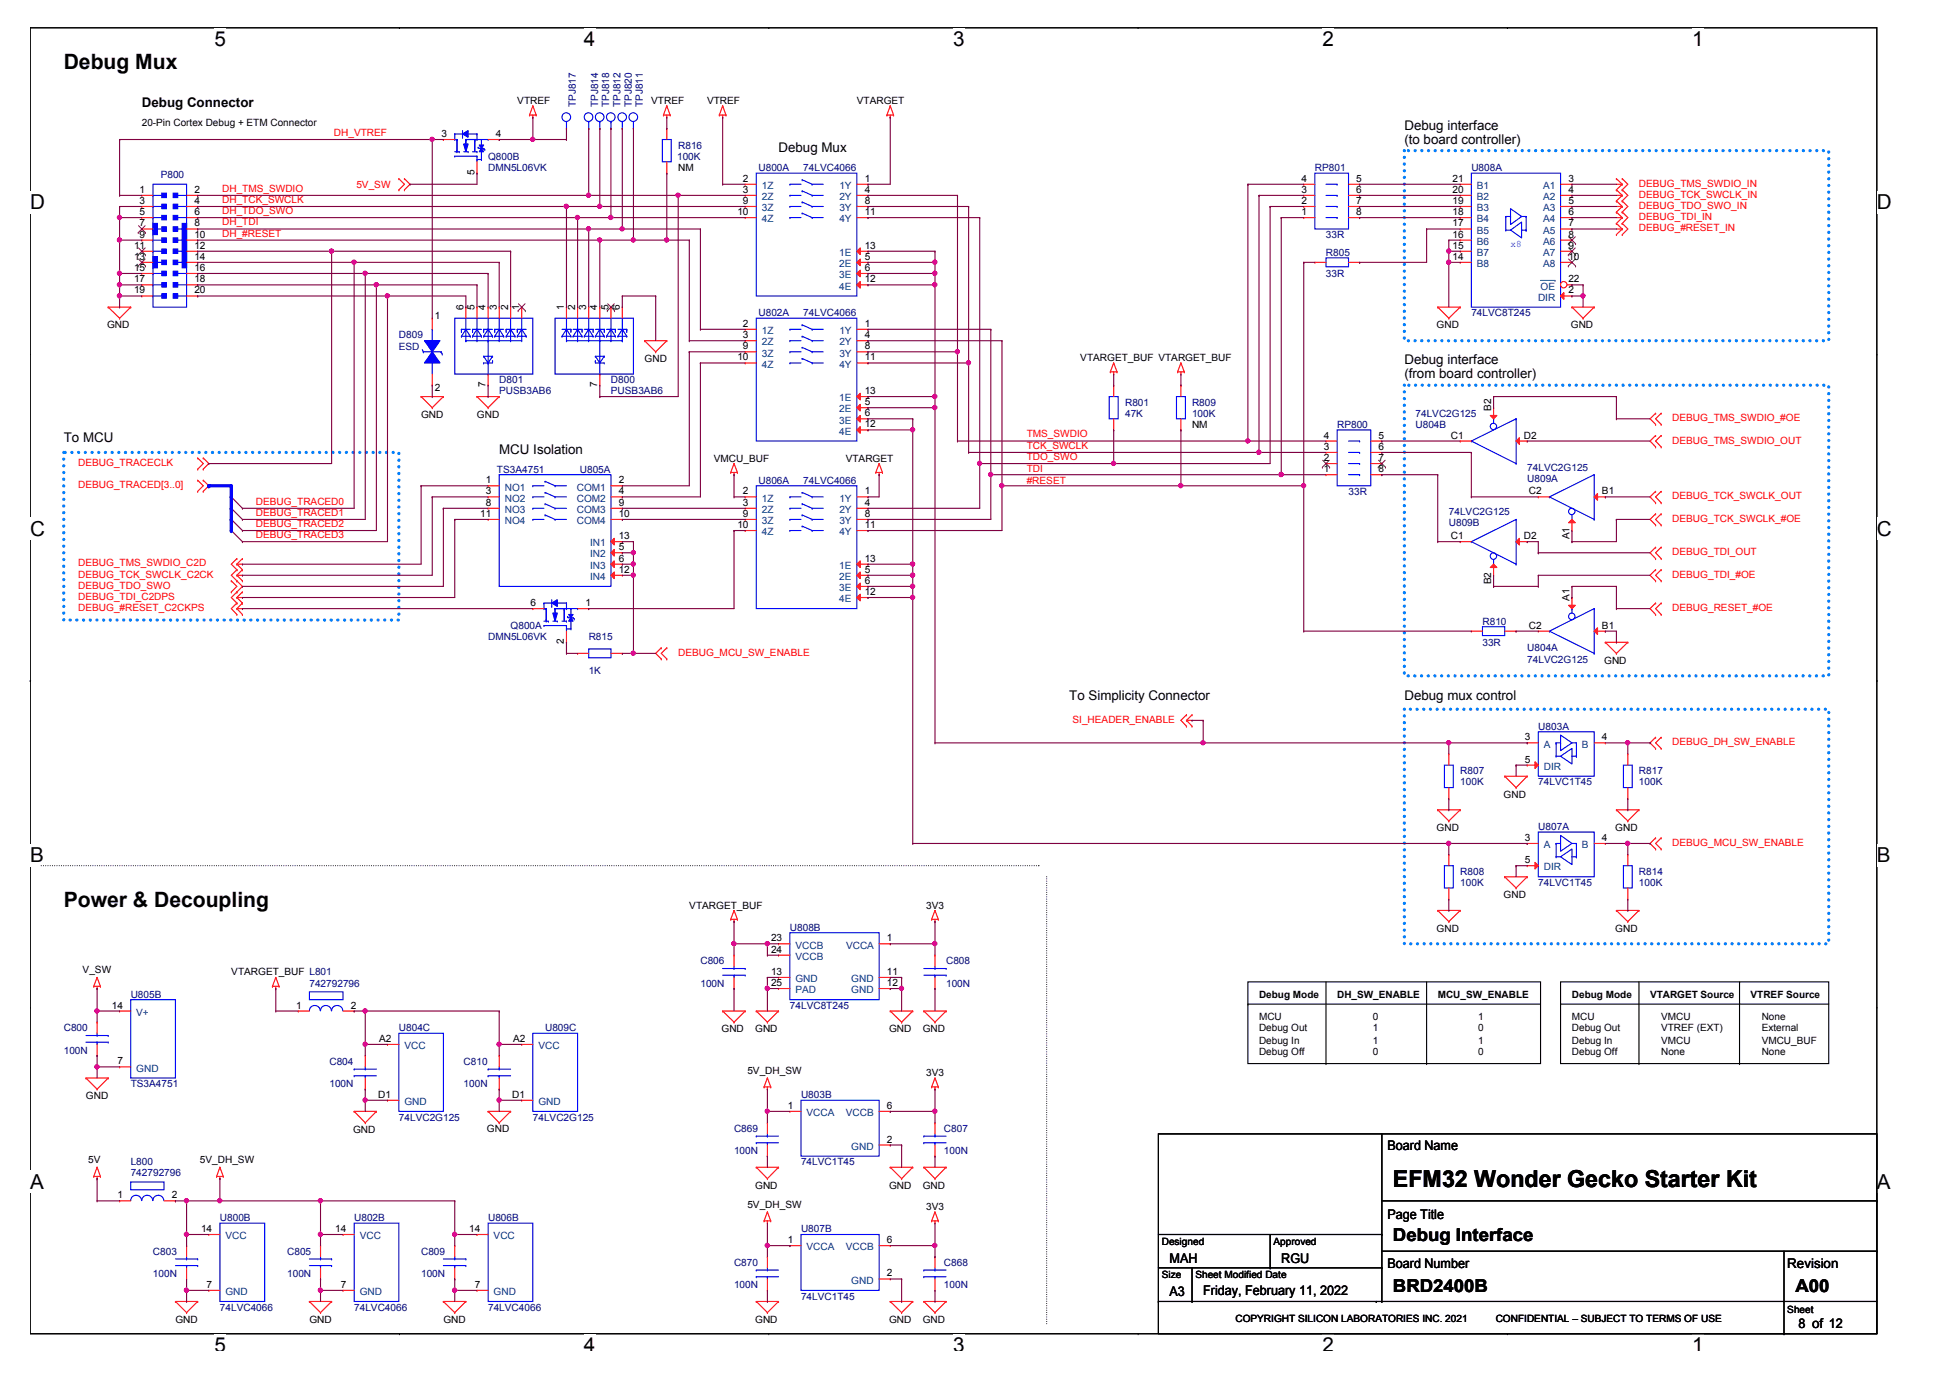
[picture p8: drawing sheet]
<svg xmlns="http://www.w3.org/2000/svg" width="297mm" height="210mm" viewBox="0 0 297 210" stroke-linecap="round" stroke-linejoin="round" font-family="sans-serif">
<defs><g id="words">
<text font-size="3.6" x="212.2" y="180.8">EFM32 Wonder Gecko Starter Kit</text>
<g font-size="3.2">
<text x="9.7" y="10.6">Debug Mux</text>
<text x="9.7" y="138.2">Power &amp; Decoupling</text>
</g>
<g font-size="3.1">
<text x="32.7" y="7">5</text>
<text x="89" y="7">4</text>
<text x="145.2" y="7">3</text>
<text x="201.5" y="7">2</text>
<text x="257.7" y="7">1</text>
<text x="4.6" y="31.9">D</text>
<text x="285.9" y="31.9">D</text>
<text x="4.6" y="81.6">C</text>
<text x="285.9" y="81.6">C</text>
<text x="4.6" y="131.3">B</text>
<text x="285.9" y="131.3">B</text>
<text x="4.6" y="181.1">A</text>
<text x="285.9" y="181.1">A</text>
<text x="32.7" y="206">5</text>
<text x="89" y="206">4</text>
<text x="145.2" y="206">3</text>
<text x="201.5" y="206">2</text>
<text x="257.7" y="206">1</text>
</g>
<g font-size="2.7">
<text x="212.2" y="189">Debug Interface</text>
<text x="212.2" y="196.8">BRD2400B</text>
<text x="273.5" y="196.8">A00</text>
</g>
<g font-size="2">
<text x="21.6" y="16.3">Debug Connector</text>
<text x="118.6" y="23.2">Debug Mux</text>
<text x="213.9" y="19.8">Debug interface</text>
<text x="213.9" y="21.9">(to board controller)</text>
<text x="213.9" y="55.5">Debug interface</text>
<text x="213.9" y="57.6">(from board controller)</text>
<text x="9.7" y="67.4">To MCU</text>
<text x="76" y="69.1">MCU Isolation</text>
<text x="162.9" y="106.6">To Simplicity Connector</text>
<text x="213.9" y="106.6">Debug mux control</text>
<text x="211.3" y="175.1">Board Name</text>
<text x="211.3" y="185.7">Page Title</text>
<text x="178.2" y="197.4">A3</text>
<text x="178.2" y="192.3">MAH</text>
<text x="183.3" y="197.2">Friday, February 11, 2022</text>
<text x="195.2" y="192.3">RGU</text>
<text x="211.3" y="193.2">Board Number</text>
<text x="272.3" y="193.2">Revision</text>
<text x="274" y="202.4">8 of 12</text>
</g>
<g font-size="1.5">
<text x="78.8" y="15.8">VTREF</text>
<text x="99.2" y="15.8">VTREF</text>
<text x="107.7" y="15.8">VTREF</text>
<text x="130.5" y="15.8">VTARGET</text>
<text x="21.6" y="19.3">20-Pin Cortex Debug + ETM Connector</text>
<text x="67.2" y="20.9">3</text>
<text x="75.5" y="20.9">4</text>
<text x="21.3" y="29.4">1</text>
<text x="29.6" y="29.4">2</text>
<text x="72.3" y="26.7" transform="rotate(-90 72.3 26.7)">5</text>
<text x="103.3" y="26">NM</text>
<text x="113.2" y="27.7">2</text>
<text x="113.2" y="29.4">3</text>
<text x="131.7" y="27.7">1</text>
<text x="131.7" y="29.4">4</text>
<text x="198.3" y="29.4">3</text>
<text x="198.3" y="27.7">4</text>
<text x="206.6" y="27.7">5</text>
<text x="206.6" y="29.4">6</text>
<text x="221.2" y="27.7">21</text>
<text x="221.2" y="29.4">20</text>
<text x="238.9" y="27.7">3</text>
<text x="238.9" y="29.4">4</text>
<text x="21.3" y="31.1">3</text>
<text x="21.3" y="32.8">5</text>
<text x="21.3" y="34.5">7</text>
<text x="29.6" y="31.1">4</text>
<text x="29.6" y="32.8">6</text>
<text x="29.6" y="34.5">8</text>
<text x="112.3" y="32.8">10</text>
<text x="113.2" y="31.1">9</text>
<text x="131.7" y="31.1">8</text>
<text x="131.7" y="32.8">11</text>
<text x="198.3" y="32.8">1</text>
<text x="198.3" y="31.1">2</text>
<text x="206.6" y="31.1">7</text>
<text x="206.6" y="32.8">8</text>
<text x="221.2" y="31.1">19</text>
<text x="221.2" y="32.8">18</text>
<text x="221.2" y="34.5">17</text>
<text x="238.9" y="31.1">5</text>
<text x="238.9" y="32.8">6</text>
<text x="238.9" y="34.5">7</text>
<text x="20.4" y="37.9">11</text>
<text x="20.4" y="39.6">13</text>
<text x="20.4" y="41.3">15</text>
<text x="21.3" y="36.2">9</text>
<text x="29.6" y="36.2">10</text>
<text x="29.6" y="37.9">12</text>
<text x="29.6" y="39.6">14</text>
<text x="29.6" y="41.3">16</text>
<text x="131.7" y="37.9">13</text>
<text x="131.7" y="39.6">5</text>
<text x="131.7" y="41.3">6</text>
<text x="221.2" y="36.2">16</text>
<text x="221.2" y="37.9">15</text>
<text x="221.2" y="39.6">14</text>
<text x="238.9" y="36.2">8</text>
<text x="238.9" y="37.9">9</text>
<text x="238.9" y="39.6">10</text>
<text x="20.4" y="43">17</text>
<text x="20.4" y="44.7">19</text>
<text x="29.6" y="43">18</text>
<text x="29.6" y="44.7">20</text>
<text x="70.6" y="47.3" transform="rotate(-90 70.6 47.3)">6</text>
<text x="72.3" y="47.3" transform="rotate(-90 72.3 47.3)">5</text>
<text x="74" y="47.3" transform="rotate(-90 74 47.3)">4</text>
<text x="75.7" y="47.3" transform="rotate(-90 75.7 47.3)">3</text>
<text x="77.4" y="47.3" transform="rotate(-90 77.4 47.3)">2</text>
<text x="79.1" y="47.3" transform="rotate(-90 79.1 47.3)">1</text>
<text x="85.9" y="47.3" transform="rotate(-90 85.9 47.3)">1</text>
<text x="87.6" y="47.3" transform="rotate(-90 87.6 47.3)">2</text>
<text x="89.3" y="47.3" transform="rotate(-90 89.3 47.3)">3</text>
<text x="91" y="47.3" transform="rotate(-90 91 47.3)">4</text>
<text x="92.7" y="47.3" transform="rotate(-90 92.7 47.3)">5</text>
<text x="94.4" y="47.3" transform="rotate(-90 94.4 47.3)">6</text>
<text x="131.7" y="43">12</text>
<text x="238.9" y="43">22</text>
<text x="238.9" y="44.7">2</text>
<text x="16.3" y="50">GND</text>
<text x="66.2" y="48.6">1</text>
<text x="113.2" y="49.8">2</text>
<text x="113.2" y="51.5">3</text>
<text x="113.2" y="53.2">9</text>
<text x="131.7" y="49.8">1</text>
<text x="131.7" y="51.5">4</text>
<text x="131.7" y="53.2">8</text>
<text x="218.8" y="50">GND</text>
<text x="239.3" y="50">GND</text>
<text x="66.2" y="59.6">2</text>
<text x="74" y="59" transform="rotate(-90 74 59)">7</text>
<text x="91" y="59" transform="rotate(-90 91 59)">7</text>
<text x="98.2" y="55.2">GND</text>
<text x="112.3" y="54.9">10</text>
<text x="131.7" y="54.9">11</text>
<text x="164.6" y="55">VTARGET_BUF VTARGET_BUF</text>
<text x="64.1" y="63.7">GND</text>
<text x="72.7" y="63.7">GND</text>
<text x="131.7" y="60">13</text>
<text x="131.7" y="61.7">5</text>
<text x="131.7" y="63.4">6</text>
<text x="131.7" y="65.1">12</text>
<text x="181.6" y="65.2">NM</text>
<text x="227.1" y="62.6" transform="rotate(-90 227.1 62.6)">B2</text>
<text x="108.7" y="70.3">VMCU_BUF</text>
<text x="128.8" y="70.3">VTARGET</text>
<text x="201.6" y="71.9">1</text>
<text x="201.6" y="70.2">2</text>
<text x="201.6" y="68.5">3</text>
<text x="201.6" y="66.8">4</text>
<text x="210" y="66.8">5</text>
<text x="210" y="68.5">6</text>
<text x="210" y="70.2">7</text>
<text x="210" y="71.9">8</text>
<text x="221" y="66.8">C1</text>
<text x="232.1" y="66.8">D2</text>
<text x="74" y="75.3">3</text>
<text x="74" y="77">8</text>
<text x="74" y="73.6">1</text>
<text x="94.2" y="73.6">2</text>
<text x="94.2" y="75.3">4</text>
<text x="94.2" y="77">9</text>
<text x="113.2" y="75.3">2</text>
<text x="113.2" y="77">3</text>
<text x="131.7" y="75.3">1</text>
<text x="131.7" y="77">4</text>
<text x="232.9" y="75.3">C2</text>
<text x="244" y="75.3">B1</text>
<text x="73.2" y="78.7">11</text>
<text x="94.2" y="78.7">10</text>
<text x="94.2" y="82.1">13</text>
<text x="94.2" y="83.8">5</text>
<text x="112.3" y="80.4">10</text>
<text x="113.2" y="78.7">9</text>
<text x="131.7" y="78.7">8</text>
<text x="131.7" y="80.4">11</text>
<text x="221" y="82.1">C1</text>
<text x="232.1" y="82.1">D2</text>
<text x="239.1" y="82.2" transform="rotate(-90 239.1 82.2)">A1</text>
<text x="94.2" y="85.6">6</text>
<text x="94.2" y="87.2">12</text>
<text x="131.7" y="85.6">13</text>
<text x="131.7" y="87.2">5</text>
<text x="131.7" y="88.9">6</text>
<text x="227.1" y="89" transform="rotate(-90 227.1 89)">B2</text>
<text x="80.8" y="92.3">6</text>
<text x="89.2" y="92.3">1</text>
<text x="131.7" y="90.6">12</text>
<text x="232.9" y="95.8">C2</text>
<text x="239.1" y="91.5" transform="rotate(-90 239.1 91.5)">A1</text>
<text x="244" y="95.8">B1</text>
<text x="85.9" y="98.2" transform="rotate(-90 85.9 98.2)">2</text>
<text x="244.4" y="101.1">GND</text>
<text x="232.3" y="112.8">3</text>
<text x="244" y="112.8">4</text>
<text x="232.3" y="116.2">5</text>
<text x="229" y="121.5">GND</text>
<text x="218.8" y="126.6">GND</text>
<text x="232.3" y="128.1">3</text>
<text x="232.3" y="131.5">5</text>
<text x="244" y="128.1">4</text>
<text x="246.1" y="126.6">GND</text>
<text x="229" y="136.8">GND</text>
<text x="105" y="138.4">VTARGET_BUF</text>
<text x="117.4" y="143.4">23</text>
<text x="135.1" y="143.4">1</text>
<text x="141.1" y="138.4">3V3</text>
<text x="218.8" y="141.9">GND</text>
<text x="246.1" y="141.9">GND</text>
<text x="12.6" y="148.3">V_SW</text>
<text x="35.2" y="148.6">VTARGET_BUF L801</text>
<text x="117.4" y="145.1">24</text>
<text x="117.4" y="148.5">13</text>
<text x="135.1" y="148.5">11</text>
<text x="17" y="153.6">14</text>
<text x="45.1" y="153.6">1</text>
<text x="53.4" y="153.6">2</text>
<text x="117.4" y="150.2">25</text>
<text x="135.1" y="150.2">12</text>
<text x="191.8" y="155.4">MCU</text>
<text x="191.8" y="152">Debug Mode</text>
<text x="203.7" y="152">DH_SW_ENABLE</text>
<text x="209.1" y="155.4">0</text>
<text x="219" y="152">MCU_SW_ENABLE</text>
<text x="225.1" y="155.4">1</text>
<text x="239.5" y="155.4">MCU</text>
<text x="239.5" y="152">Debug Mode</text>
<text x="251.3" y="152">VTARGET Source</text>
<text x="253" y="155.4">VMCU</text>
<text x="266.7" y="152">VTREF Source</text>
<text x="268.4" y="155.4">None</text>
<text x="57.8" y="158.7">A2</text>
<text x="78.2" y="158.7">A2</text>
<text x="109.9" y="157.3">GND</text>
<text x="115" y="157.3">GND</text>
<text x="135.4" y="157.3">GND</text>
<text x="140.6" y="157.3">GND</text>
<text x="191.8" y="159">Debug In</text>
<text x="191.8" y="157.1">Debug Out</text>
<text x="191.8" y="160.7">Debug Off</text>
<text x="209.1" y="157.1">1</text>
<text x="209.1" y="160.7">0</text>
<text x="209.1" y="159">1</text>
<text x="225.1" y="159">1</text>
<text x="225.1" y="157.1">0</text>
<text x="225.1" y="160.7">0</text>
<text x="239.5" y="159">Debug In</text>
<text x="239.5" y="157.1">Debug Out</text>
<text x="239.5" y="160.7">Debug Off</text>
<text x="253" y="159">VMCU</text>
<text x="253" y="160.7">None</text>
<text x="253" y="157.1">VTREF (EXT)</text>
<text x="268.4" y="160.7">None</text>
<text x="268.4" y="159">VMCU_BUF</text>
<text x="268.4" y="157.1">External</text>
<text x="13.1" y="167.5">GND</text>
<text x="17.9" y="162.1">7</text>
<text x="57.6" y="167.2">D1</text>
<text x="78" y="167.2">D1</text>
<text x="113.8" y="163.6">5V_DH_SW</text>
<text x="141.1" y="163.9">3V3</text>
<text x="53.8" y="172.6">GND</text>
<text x="74.2" y="172.4">GND</text>
<text x="120" y="168.9">1</text>
<text x="135.1" y="168.9">6</text>
<text x="13.4" y="177.2">5V</text>
<text x="30.5" y="177.2">5V_DH_SW</text>
<text x="135.1" y="174">2</text>
<text x="17.9" y="182.5">1</text>
<text x="26.2" y="182.5">2</text>
<text x="113.8" y="184">5V_DH_SW</text>
<text x="115" y="181.1">GND</text>
<text x="135.4" y="181.1">GND</text>
<text x="140.6" y="181.1">GND</text>
<text x="141.1" y="184.3">3V3</text>
<text x="30.6" y="187.7">14</text>
<text x="51.1" y="187.7">14</text>
<text x="71.5" y="187.7">14</text>
<text x="120" y="189.4">1</text>
<text x="135.1" y="189.4">6</text>
<text x="177" y="189.6">Designed</text>
<text x="194" y="189.6">Approved</text>
<text x="31.5" y="196.2">7</text>
<text x="51.9" y="196.2">7</text>
<text x="72.3" y="196.2">7</text>
<text x="135.1" y="194.4">2</text>
<text x="177" y="194.7">Size</text>
<text x="182.1" y="194.7">Sheet Modified Date</text>
<text x="26.7" y="201.5">GND</text>
<text x="47.1" y="201.5">GND</text>
<text x="67.5" y="201.5">GND</text>
<text x="115" y="201.5">GND</text>
<text x="135.4" y="201.5">GND</text>
<text x="140.6" y="201.5">GND</text>
<text x="188.2" y="201.3">COPYRIGHT SILICON LABORATORIES INC. 2021</text>
<text x="227.8" y="201.3">CONFIDENTIAL – SUBJECT TO TERMS OF USE</text>
<text x="272.3" y="200">Sheet</text>
</g>
<g font-size="1.5" fill="#000080">
<text x="87.7" y="16.3" transform="rotate(-90 87.7 16.3)">TPJ817</text>
<text x="91.1" y="16.3" transform="rotate(-90 91.1 16.3)">TPJ814</text>
<text x="92.8" y="16.3" transform="rotate(-90 92.8 16.3)">TPJ818</text>
<text x="94.5" y="16.3" transform="rotate(-90 94.5 16.3)">TPJ812</text>
<text x="96.2" y="16.3" transform="rotate(-90 96.2 16.3)">TPJ820</text>
<text x="97.9" y="16.3" transform="rotate(-90 97.9 16.3)">TPJ811</text>
<text x="103.3" y="22.6">R816</text>
<text x="24.5" y="27.1">P800</text>
<text x="74.4" y="24.3">Q800B</text>
<text x="74.4" y="26">DMN5L06VK</text>
<text x="103.1" y="24.3">100K</text>
<text x="115.5" y="26">U800A</text>
<text x="122.4" y="26">74LVC4066</text>
<text x="200.3" y="26">RP801</text>
<text x="224.1" y="26">U808A</text>
<text x="202" y="39">R805</text>
<text x="202" y="36.3">33R</text>
<text x="202" y="42.2">33R</text>
<text x="60.8" y="51.6">D809</text>
<text x="60.8" y="53.3">ESD</text>
<text x="115.5" y="48.2">U802A</text>
<text x="122.4" y="48.2">74LVC4066</text>
<text x="224.1" y="48.2">74LVC8T245</text>
<text x="76" y="58.4">D801</text>
<text x="93.1" y="58.4">D800</text>
<text x="76" y="60.1">PUSB3AB6</text>
<text x="93.1" y="60.1">PUSB3AB6</text>
<text x="171.4" y="61.8">R801</text>
<text x="171.4" y="63.5">47K</text>
<text x="181.6" y="61.8">R809</text>
<text x="181.6" y="63.5">100K</text>
<text x="203.7" y="65.2">RP800</text>
<text x="215.6" y="65.2">U804B</text>
<text x="215.6" y="63.5">74LVC2G125</text>
<text x="232.6" y="71.7">74LVC2G125</text>
<text x="75.7" y="72">TS3A4751</text>
<text x="88.3" y="72">U805A</text>
<text x="115.5" y="73.7">U806A</text>
<text x="122.4" y="73.7">74LVC4066</text>
<text x="205.4" y="75.4">33R</text>
<text x="232.6" y="73.4">U809A</text>
<text x="220.7" y="80.2">U809B</text>
<text x="220.7" y="78.5">74LVC2G125</text>
<text x="77.8" y="95.8">Q800A</text>
<text x="225.8" y="95.2">R810</text>
<text x="74.4" y="97.5">DMN5L06VK</text>
<text x="89.7" y="97.5">R815</text>
<text x="225.8" y="98.4">33R</text>
<text x="232.6" y="99.2">U804A</text>
<text x="232.6" y="100.9">74LVC2G125</text>
<text x="89.7" y="102.6">1K</text>
<text x="234.3" y="111.1">U803A</text>
<text x="222.4" y="117.9">R807</text>
<text x="222.4" y="119.6">100K</text>
<text x="234.3" y="119.6">74LVC1T45</text>
<text x="249.7" y="117.9">R817</text>
<text x="249.7" y="119.6">100K</text>
<text x="234.3" y="126.4">U807A</text>
<text x="222.4" y="133.3">R808</text>
<text x="222.4" y="135">100K</text>
<text x="234.3" y="135">74LVC1T45</text>
<text x="249.7" y="133.3">R814</text>
<text x="249.7" y="135">100K</text>
<text x="120.3" y="141.8">U808B</text>
<text x="106.7" y="146.9">C806</text>
<text x="144.1" y="146.9">C808</text>
<text x="19.9" y="152">U805B</text>
<text x="47.1" y="150.3">742792796</text>
<text x="106.7" y="150.3">100N</text>
<text x="120.3" y="153.7">74LVC8T245</text>
<text x="144.1" y="150.3">100N</text>
<text x="9.7" y="157.1">C800</text>
<text x="9.7" y="160.5">100N</text>
<text x="60.8" y="157.1">U804C</text>
<text x="83" y="157.1">U809C</text>
<text x="19.9" y="165.6">TS3A4751</text>
<text x="50.2" y="162.2">C804</text>
<text x="50.2" y="165.6">100N</text>
<text x="70.6" y="162.2">C810</text>
<text x="70.6" y="165.6">100N</text>
<text x="122" y="167.3">U803B</text>
<text x="60.8" y="170.7">74LVC2G125</text>
<text x="81.2" y="170.7">74LVC2G125</text>
<text x="111.8" y="172.4">C869</text>
<text x="143.8" y="172.4">C807</text>
<text x="19.9" y="177.5">L800</text>
<text x="19.9" y="179.2">742792796</text>
<text x="111.8" y="175.8">100N</text>
<text x="122" y="177.5">74LVC1T45</text>
<text x="143.8" y="175.8">100N</text>
<text x="23.3" y="191.1">C803</text>
<text x="33.5" y="186">U800B</text>
<text x="43.7" y="191.1">C805</text>
<text x="53.9" y="186">U802B</text>
<text x="64.1" y="191.1">C809</text>
<text x="74.4" y="186">U806B</text>
<text x="122" y="187.7">U807B</text>
<text x="23.3" y="194.5">100N</text>
<text x="43.7" y="194.5">100N</text>
<text x="64.1" y="194.5">100N</text>
<text x="111.8" y="192.8">C870</text>
<text x="111.8" y="196.2">100N</text>
<text x="122" y="198">74LVC1T45</text>
<text x="143.8" y="192.8">C868</text>
<text x="143.8" y="196.2">100N</text>
<text x="33.5" y="199.6">74LVC4066</text>
<text x="53.9" y="199.6">74LVC4066</text>
<text x="74.4" y="199.6">74LVC4066</text>
</g>
<g font-size="1.5" fill="#f00">
<text x="50.9" y="20.7">DH_VTREF</text>
<text x="33.8" y="29.2">DH_TMS_SWDIO</text>
<text x="54.3" y="28.6">5V_SW</text>
<text x="249.7" y="28.4">DEBUG_TMS_SWDIO_IN</text>
<text x="33.8" y="32.6">DH_TDO_SWO</text>
<text x="33.8" y="30.9">DH_TCK_SWCLK</text>
<text x="33.8" y="34.3">DH_TDI</text>
<text x="249.7" y="33.5">DEBUG_TDI_IN</text>
<text x="249.7" y="30.1">DEBUG_TCK_SWCLK_IN</text>
<text x="249.7" y="31.8">DEBUG_TDO_SWO_IN</text>
<text x="249.7" y="35.2">DEBUG_#RESET_IN</text>
<text x="33.8" y="36">DH_#RESET</text>
<text x="254.7" y="64.2">DEBUG_TMS_SWDIO_#OE</text>
<text x="11.9" y="71">DEBUG_TRACECLK</text>
<text x="156.4" y="66.6">TMS_SWDIO</text>
<text x="156.4" y="68.4">TCK_SWCLK</text>
<text x="156.4" y="72">TDI</text>
<text x="156.4" y="70.1">TDO_SWO</text>
<text x="254.7" y="67.6">DEBUG_TMS_SWDIO_OUT</text>
<text x="11.9" y="74.4">DEBUG_TRACED[3..0]</text>
<text x="39" y="76.9">DEBUG_TRACED0</text>
<text x="156.4" y="73.7">#RESET</text>
<text x="254.7" y="76.1">DEBUG_TCK_SWCLK_OUT</text>
<text x="39" y="78.6">DEBUG_TRACED1</text>
<text x="39" y="80.3">DEBUG_TRACED2</text>
<text x="39" y="82">DEBUG_TRACED3</text>
<text x="254.7" y="79.5">DEBUG_TCK_SWCLK_#OE</text>
<text x="11.9" y="86.3">DEBUG_TMS_SWDIO_C2D</text>
<text x="11.9" y="88">DEBUG_TCK_SWCLK_C2CK</text>
<text x="11.9" y="89.7">DEBUG_TDO_SWO</text>
<text x="254.7" y="84.6">DEBUG_TDI_OUT</text>
<text x="254.7" y="88">DEBUG_TDI_#OE</text>
<text x="11.9" y="93.1">DEBUG_#RESET_C2CKPS</text>
<text x="11.9" y="91.4">DEBUG_TDI_C2DPS</text>
<text x="254.7" y="93.1">DEBUG_RESET_#OE</text>
<text x="103.3" y="99.9">DEBUG_MCU_SW_ENABLE</text>
<text x="163.4" y="110.1">SI_HEADER_ENABLE</text>
<text x="254.7" y="113.5">DEBUG_DH_SW_ENABLE</text>
<text x="254.7" y="128.8">DEBUG_MCU_SW_ENABLE</text>
</g>
<g font-size="1.5" fill="#004080">
<text x="116" y="28.8">1Z</text>
<text x="127.9" y="28.8">1Y</text>
<text x="225" y="28.8">B1</text>
<text x="235" y="28.8">A1</text>
<text x="116" y="30.5">2Z</text>
<text x="116" y="32.2">3Z</text>
<text x="116" y="33.9">4Z</text>
<text x="127.9" y="30.5">2Y</text>
<text x="127.9" y="32.2">3Y</text>
<text x="127.9" y="33.9">4Y</text>
<text x="225" y="30.5">B2</text>
<text x="225" y="32.2">B3</text>
<text x="225" y="33.9">B4</text>
<text x="225" y="35.6">B5</text>
<text x="235" y="30.5">A2</text>
<text x="235" y="32.2">A3</text>
<text x="235" y="33.9">A4</text>
<text x="235" y="35.6">A5</text>
<text x="127.8" y="39">1E</text>
<text x="127.8" y="40.7">2E</text>
<text x="225" y="37.3">B6</text>
<text x="225" y="39">B7</text>
<text x="225" y="40.7">B8</text>
<text x="235" y="37.3">A6</text>
<text x="235" y="39">A7</text>
<text x="235" y="40.7">A8</text>
<text x="127.8" y="42.4">3E</text>
<text x="127.8" y="44.1">4E</text>
<text x="234.3" y="45.8">DIR</text>
<text x="234.7" y="44.1">OE</text>
<text x="116" y="50.9">1Z</text>
<text x="116" y="52.6">2Z</text>
<text x="127.9" y="50.9">1Y</text>
<text x="127.9" y="52.6">2Y</text>
<text x="116" y="54.3">3Z</text>
<text x="116" y="56">4Z</text>
<text x="127.9" y="54.3">3Y</text>
<text x="127.9" y="56">4Y</text>
<text x="127.8" y="61.1">1E</text>
<text x="127.8" y="62.8">2E</text>
<text x="127.8" y="64.5">3E</text>
<text x="127.8" y="66.2">4E</text>
<text x="76.9" y="76.4">NO2</text>
<text x="76.9" y="74.7">NO1</text>
<text x="87.9" y="74.7">COM1</text>
<text x="87.9" y="76.4">COM2</text>
<text x="116" y="76.4">1Z</text>
<text x="127.9" y="76.4">1Y</text>
<text x="76.9" y="78.1">NO3</text>
<text x="76.9" y="79.8">NO4</text>
<text x="87.9" y="78.1">COM3</text>
<text x="87.9" y="79.8">COM4</text>
<text x="89.9" y="83.2">IN1</text>
<text x="116" y="78.1">2Z</text>
<text x="116" y="79.8">3Z</text>
<text x="116" y="81.5">4Z</text>
<text x="127.9" y="78.1">2Y</text>
<text x="127.9" y="79.8">3Y</text>
<text x="127.9" y="81.5">4Y</text>
<text x="89.9" y="84.9">IN2</text>
<text x="89.9" y="86.7">IN3</text>
<text x="89.9" y="88.3">IN4</text>
<text x="127.8" y="86.7">1E</text>
<text x="127.8" y="88.3">2E</text>
<text x="127.8" y="90">3E</text>
<text x="127.8" y="91.7">4E</text>
<text x="235.2" y="113.9">A</text>
<text x="241" y="113.9">B</text>
<text x="235.2" y="117.3">DIR</text>
<text x="235.2" y="129.2">A</text>
<text x="241" y="129.2">B</text>
<text x="235.2" y="132.6">DIR</text>
<text x="121.2" y="146.2">VCCB</text>
<text x="121.2" y="144.5">VCCB</text>
<text x="121.2" y="149.6">GND</text>
<text x="128.9" y="144.5">VCCA</text>
<text x="129.7" y="149.6">GND</text>
<text x="20.8" y="154.7">V+</text>
<text x="121.2" y="151.3">PAD</text>
<text x="129.7" y="151.3">GND</text>
<text x="61.6" y="159.8">VCC</text>
<text x="82" y="159.8">VCC</text>
<text x="20.8" y="163.2">GND</text>
<text x="61.6" y="168.3">GND</text>
<text x="82" y="168.3">GND</text>
<text x="122.9" y="170">VCCA</text>
<text x="128.8" y="170">VCCB</text>
<text x="129.7" y="175.1">GND</text>
<text x="34.3" y="188.8">VCC</text>
<text x="54.8" y="188.8">VCC</text>
<text x="75.2" y="188.8">VCC</text>
<text x="122.9" y="190.5">VCCA</text>
<text x="128.8" y="190.5">VCCB</text>
<text x="34.3" y="197.3">GND</text>
<text x="54.8" y="197.3">GND</text>
<text x="75.2" y="197.3">GND</text>
<text x="129.7" y="195.5">GND</text>
</g>
<text font-size="1.5" fill="#00f" x="230.1" y="37.6">x8</text>
</g></defs>
<path d="M4.6 4.2h281.3v199h-281.3z" fill="none" stroke="#000" stroke-width=".17"/>
<g fill="#fff">
<path d="M32.7 4.2h1.7v3.5h-1.7z"/>
<path d="M32.7 203.2h1.7v2.5h-1.7z"/>
</g>
<path d="M60.8 4.2h.1M60.8 203.2h.1" fill="none" stroke="#000" stroke-width=".17"/>
<g fill="#fff">
<path d="M89 4.2h1.7v3.5h-1.7z"/>
<path d="M89 203.2h1.7v2.5h-1.7z"/>
</g>
<path d="M117.1 4.2h.1M117.1 203.2h.1" fill="none" stroke="#000" stroke-width=".17"/>
<g fill="#fff">
<path d="M145.2 4.2h1.8v3.5h-1.8z"/>
<path d="M145.2 203.2h1.8v2.5h-1.8z"/>
</g>
<path d="M173.4 4.2h.1M173.4 203.2h.1" fill="none" stroke="#000" stroke-width=".17"/>
<g fill="#fff">
<path d="M201.5 4.2h1.7v3.5h-1.7z"/>
<path d="M201.5 203.2h1.7v2.5h-1.7z"/>
</g>
<path d="M229.6 4.2h.1M229.6 203.2h.1" fill="none" stroke="#000" stroke-width=".17"/>
<g fill="#fff">
<path d="M257.7 4.2h1.8v3.5h-1.8z"/>
<path d="M257.7 203.2h1.8v2.5h-1.8z"/>
<path d="M4.6 29.1h2.2v3.5h-2.2z"/>
<path d="M285.9 29.1h2.2v3.5h-2.2z"/>
<path d="M4.6 78.8h2.2v3.5h-2.2z"/>
<path d="M285.9 78.8h2.2v3.5h-2.2z"/>
</g>
<path d="M4.6 53.9h.1M285.9 53.9h.1" fill="none" stroke="#000" stroke-width=".17"/>
<g fill="#fff">
<path d="M4.6 128.5h2.1v3.5h-2.1z"/>
<path d="M285.9 128.5h2.1v3.5h-2.1z"/>
</g>
<path d="M4.6 103.7h.1M285.9 103.7h.1" fill="none" stroke="#000" stroke-width=".17"/>
<path d="M4.6 103.7h.1M285.9 103.7h.1" fill="none" stroke="#000" stroke-width=".15"/>
<g fill="#fff">
<path d="M4.6 178.3h2.1v3.4h-2.1z"/>
<path d="M285.9 178.3h2.1v3.4h-2.1z"/>
</g>
<g fill="none" stroke="#000" stroke-width=".17">
<path d="M4.6 153.4h.1M190.1 149.6h44.6v12.4h-44.6zM190.1 152.9h.1M190.1 152.9h44.6M202 149.6v12.4M217.3 149.6v12.4M237.7 149.6h40.9v12.4h-40.9zM237.7 152.9h.1M237.7 152.9h40.9M249.7 149.6v12.4M265 149.6v12.4M285.9 153.4h.1"/>
<path d="M176.5 172.7h109.4v30.5h-109.4zM202 162h.1M210.5 172.7v25.5M217.3 162h.1M249.7 162h.1M265 162h.1M176.5 198.2h.1M176.5 198.2h109.4M176.5 193.1h34M176.5 188h34M181.6 198.2h.1M181.6 193.1v5.1"/>
<path d="M193.5 193.1h.1M193.5 188v5.1M209.6 198.2h.1M210.5 198.2h.1M210.5 193.1h.1M210.5 188h.1M210.5 182.9h75.4M210.5 190.6h75.4M271.8 190.6v12.6M285.9 182.9h.1M285.9 190.6h.1M271.8 203.2h.1"/>
</g>
<path d="M213.9 22.9h64.7v29h-64.7zM213.9 58.7h64.7v44.3h-64.7zM9.7 68.9h51.1v25.5h-51.1zM213.9 108h64.7v35.8h-64.7z" fill="none" stroke="#0080ff" stroke-width=".51" stroke-dasharray="0 1"/>
<path d="M6.3 131.9h152M158.3 131.9h.1M159.4 133.6h.1M159.4 201.6v-68" fill="none" stroke="#000" stroke-width=".17" stroke-dasharray="0 .3"/>
<g fill="none" stroke="#f00" stroke-width=".17">
<path d="M80.7 17.5h.1M80.7 17.5h1M81.2 17.9h.1M81.2 16.1h.1M81.2 17.5v.4M81.2 16.1l-.5 1.4M81.2 16.1l.5 1.4M81.7 17.5h.1M101.1 17.5h.1M101.1 17.5h1M101.6 17.9h.1M101.6 16.1h.1"/>
<path d="M101.6 17.5v.4M101.6 16.1l-.5 1.4M101.6 16.1l.5 1.4M102.1 17.5h.1M109.6 17.5h.1M109.6 17.5h1M110.1 17.9h.1M110.1 16.1h.1M110.1 17.5v.4M110.1 16.1l-.5 1.4M110.1 16.1l.5 1.4M110.6 17.5h.1"/>
<path d="M135.1 17.5h.1M135.1 17.5h1M135.6 17.9h.1M135.6 16.1h.1M135.6 17.5v.4M135.6 16.1l-.5 1.4M135.6 16.1l.5 1.4M136.1 17.5h.1M60.8 27.2h.1M60.8 28.9h.1M60.8 27.2l.8 .9-.8 .8M61.6 27.2h.1"/>
<path d="M61.6 28.9h.1M61.6 27.2l.9 .9-.9 .8M246.2 32.3h.1M246.2 34h.1M246.2 27.2h.1M246.2 28.9h.1M246.2 30.6h.1M246.2 35.7h.1M246.2 32.3l.9 .8M246.2 33.1h.9M246.2 27.2l.9 .9M246.2 28.1h.9"/>
<path d="M246.2 28.9l.9 .9M246.2 29.8h.9M246.2 30.6l.9 .9M246.2 31.5h.9M246.2 34l.9 .9M246.2 34.9h.9M247.1 32.3h.1M247.1 34h.1M247.1 33.1h.1M247.1 27.2h.1M247.1 28.9h.1M247.1 28.1h.1"/>
<path d="M247.1 30.6h.1M247.1 29.8h.1M247.1 31.5h.1M247.1 35.7h.1M247.1 34.9h.1M247.1 32.3l.9 .8-.9 .9M247.1 33.1l-.9 .9M247.1 27.2l.9 .9-.9 .8M247.1 28.1l-.9 .8M247.1 28.9l.9 .9-.9 .8M247.1 29.8l-.9 .8M247.1 30.6l.9 .9-.9 .8"/>
<path d="M247.1 31.5l-.9 .8M247.1 34l.9 .9-.9 .8M247.1 34.9l-.9 .8M16.5 46.8h.1M16.5 46.8h3.4M16.5 46.8l1.7 1.7M18.2 48.5h.1M19.9 46.8h.1M19.9 46.8l-1.7 1.7M98.2 51.9h.1M98.2 51.9h3.4M98.2 51.9l1.7 1.7"/>
<path d="M99.9 53.6h.1M101.6 51.9h.1M101.6 51.9l-1.7 1.7M169.1 56.6h.1M169.1 56.6h1.1M169.6 57h.1M169.6 55.3h.1M169.6 56.6v.4M169.6 55.3l-.5 1.3M169.6 55.3l.6 1.3M170.2 56.6h.1M179.4 56.6h.1"/>
<path d="M179.4 56.6h1M179.9 57h.1M179.9 55.3h.1M179.9 56.6v.4M179.9 55.3l-.5 1.3M179.9 55.3l.5 1.3M180.4 56.6h.1M219 46.8h.1M219 46.8h3.4M219 46.8l1.7 1.7M220.7 48.5h.1M222.4 46.8h.1"/>
<path d="M222.4 46.8l-1.7 1.7M239.5 46.8h.1M239.5 46.8h3.3M239.5 46.8l1.6 1.7M241.1 48.5h.1M242.8 46.8h.1M242.8 46.8l-1.7 1.7M30.1 71.5h.1M30.1 69.8h.1M30.1 74.8h.1M30.1 73.2h.1M30.1 69.8l.9 .8-.9 .9"/>
<path d="M30.1 73.2l.9 .8-.9 .8M31 71.5h.1M31 69.8h.1M31 74.8h.1M31 73.2h.1M31 69.8l.8 .8-.8 .9M31 73.2l.8 .8-.8 .8M64.1 60.4h.1M64.1 60.4h3.4M64.1 60.4l1.7 1.7M65.8 62.1h.1M67.5 60.4h.1"/>
<path d="M67.5 60.4l-1.7 1.7M72.7 60.4h.1M72.7 60.4h3.3M72.7 60.4l1.7 1.7M74.4 62.1h.1M76 60.4h.1M76 60.4l-1.6 1.7M111.3 72h.1M111.3 72h1M111.8 72.3h.1M111.8 70.6h.1M111.8 72v.3"/>
<path d="M111.8 70.6l.5 1.4M111.8 70.6l-.5 1.4M112.3 72h.1M133.4 72h.1M133.4 72h1M133.9 72.3h.1M133.9 70.6h.1M133.9 72v.3M133.9 70.6l-.5 1.4M133.9 70.6l.5 1.4M134.4 72h.1M252.2 64.6h.1"/>
<path d="M252.2 62.9h.1M252.2 68.1h.1M252.2 66.3h.1M252.2 80h.1M252.2 78.3h.1M252.2 76.6h.1M252.2 74.8h.1M252.2 62.9l-.9 .9 .9 .8M252.2 66.3l-.9 .9 .9 .9M252.2 78.3l-.9 .8 .9 .9M252.2 74.8l-.9 .9 .9 .9M253 64.6h.1"/>
<path d="M253 62.9h.1M253 68.1h.1M253 66.3h.1M253 80h.1M253 78.3h.1M253 76.6h.1M253 74.8h.1M253 62.9l-.8 .9 .8 .8M253 66.3l-.8 .9 .8 .9M253 78.3l-.8 .8 .8 .9M253 74.8l-.8 .9 .8 .9M35.2 90.2h.1"/>
<path d="M35.2 88.5h.1M35.2 88.5l.9 .8-.9 .9M36.1 91.9h.1M36.1 93.6h.1M36.1 92.7h.1M36.1 85.1h.1M36.1 86.8h.1M36.1 85.9h.1M36.1 88.5h.1M36.1 87.6h.1M36.1 90.2h.1M36.1 91h.1"/>
<path d="M36.1 91.9l-.9 .8 .9 .9M36.1 92.7l.8 .9M36.1 92.7h.8M36.1 85.1l-.9 .8 .9 .9M36.1 85.9l.8 .9M36.1 85.9h.8M36.1 86.8l-.9 .8 1.7 1.7-1.7 1.7 .9 .9M36.1 87.6l.8 .9M36.1 87.6h.8M36.1 91l.8 .9M36.1 91h.8M36.9 91.9h.1"/>
<path d="M36.9 93.6h.1M36.9 85.1h.1M36.9 86.8h.1M36.9 88.5h.1M36.9 90.2h.1M36.9 91.9l-.8 .8M36.9 85.1l-.8 .8M36.9 86.8l-.8 .8M36.9 90.2l-.8 .8M100.7 98.7h.1M100.7 98.7l-.8 .8 .8 .9M101.6 98.7h.1"/>
<path d="M101.6 98.7l-.9 .8 .9 .9M244.5 97.8h.1M244.5 97.8h3.5M244.5 97.8l1.7 1.7M246.2 99.5h.1M248 97.8h.1M248 97.8l-1.8 1.7M252.2 85.1h.1M252.2 83.4h.1M252.2 88.5h.1M252.2 86.8h.1M252.2 93.6h.1"/>
<path d="M252.2 91.9h.1M252.2 83.4l-.9 .8 .9 .9M252.2 86.8l-.9 .8 .9 .9M252.2 91.9l-.9 .8 .9 .9M253 85.1h.1M253 83.4h.1M253 88.5h.1M253 86.8h.1M253 93.6h.1M253 91.9h.1M253 83.4l-.8 .8 .8 .9M253 86.8l-.8 .8 .8 .9"/>
<path d="M253 91.9l-.8 .8 .8 .9M100.7 100.4h.1M101.6 100.4h.1M180.7 110.6h.1M180.7 108.9h.1M180.7 109.7h.1M180.7 108.9l-.8 .8 .8 .9M180.7 109.7l.9 .9M180.7 109.7h.9M181.6 110.6h.1M181.6 108.9h.1M181.6 108.9l-.9 .8"/>
<path d="M229.2 118.2h.1M229.2 118.2h3.4M229.2 118.2l1.7 1.8M230.9 120h.1M232.6 118.2h.1M232.6 113.2h.1M232.6 118.2l-1.7 1.8M232.6 113.2h1.7M242.8 113.2h1.7M244.5 113.2h.1M252.2 114h.1M252.2 112.3h.1"/>
<path d="M252.2 112.3l-.9 .9 .9 .8M253 114h.1M253 112.3h.1M253 112.3l-.8 .9 .8 .8M111.8 138.7h.1M111.8 138.7l-.5 1.3M111.8 138.7l.5 1.3M142.4 138.7h.1M142.4 138.7l.5 1.3M142.4 138.7l-.5 1.3M219 123.4h.1M219 138.7h.1"/>
<path d="M219 123.4h3.4M219 123.4l1.7 1.7M219 138.7h3.4M219 138.7l1.7 1.7M220.7 125.1h.1M222.4 123.4h.1M222.4 138.7h.1M222.4 123.4l-1.7 1.7M222.4 138.7l-1.7 1.7M229.2 133.6h.1M229.2 133.6h3.4M229.2 133.6l1.7 1.7"/>
<path d="M230.9 135.3h.1M232.6 133.6h.1M232.6 133.6l-1.7 1.7M246.2 123.4h.1M246.2 138.7h.1M246.2 123.4h3.5M246.2 138.7h3.5M246.2 123.4l1.8 1.7M246.2 138.7l1.8 1.7M248 125.1h.1M249.7 123.4h.1M249.7 138.7h.1"/>
<path d="M249.7 123.4l-1.7 1.7M249.7 138.7l-1.7 1.7M252.2 129.3h.1M252.2 127.6h.1M252.2 127.6l-.9 .9 .9 .8M253 129.3h.1M253 127.6h.1M253 127.6l-.8 .9 .8 .8M14.3 150.2h.1M14.3 150.2h1M14.8 150.6h.1M14.8 148.9h.1"/>
<path d="M14.8 150.2v.4M14.8 148.9l.5 1.3M14.8 148.9l-.5 1.3M15.3 150.2h.1M41.5 150.2h.1M41.5 150.2h1M42 150.6h.1M42 148.9h.1M42 150.2v.4M42 148.9l-.5 1.3M42 148.9l.5 1.3M42.5 150.2h.1"/>
<path d="M110.1 154h.1M110.1 154h3.4M110.1 154l1.7 1.7M111.3 140h.1M111.3 140h1M111.8 140.4h.1M111.8 155.7h.1M111.8 140v.4M112.3 140h.1M113.5 154h.1M113.5 154l-1.7 1.7M115.2 154h.1"/>
<path d="M115.2 154h3.4M115.2 154l1.7 1.7M116.9 155.7h.1M118.6 154h.1M118.6 154l-1.7 1.7M135.6 154h.1M135.6 154h3.4M135.6 154l1.7 1.7M137.3 155.7h.1M139 154h.1M139 154l-1.7 1.7M140.7 154h.1"/>
<path d="M140.7 154h3.4M140.7 154l1.7 1.7M141.9 140h.1M141.9 140h1M142.4 140.4h.1M142.4 155.7h.1M142.4 140v.4M142.9 140h.1M144.1 154h.1M144.1 154l-1.7 1.7M220.7 140.4h.1M248 140.4h.1"/>
<path d="M13.1 164.2h.1M13.1 164.2h3.4M13.1 164.2l1.7 1.7M14.3 179.2h.1M14.3 179.2h1M14.8 165.9h.1M14.8 179.5h.1M14.8 177.8h.1M14.8 179.2v.3M14.8 177.8l.5 1.4M14.8 177.8l-.5 1.4M15.3 179.2h.1"/>
<path d="M16.5 164.2h.1M16.5 164.2l-1.7 1.7M33 179.2h.1M33 179.2h1M33.5 179.5h.1M33.5 177.8h.1M33.5 179.2v.3M33.5 177.8l.5 1.4M33.5 177.8l-.5 1.4M34 179.2h.1M53.9 169.3h.1M53.9 169.3h3.4"/>
<path d="M53.9 169.3l1.7 1.7M55.6 171h.1M57.3 169.3h.1M57.3 169.3l-1.7 1.7M74.4 169.3h.1M74.4 169.3h3.4M74.4 169.3l1.6 1.7M76 171h.1M77.8 169.3h.1M77.8 169.3l-1.8 1.7M115.2 177.8h.1M115.2 177.8h3.4"/>
<path d="M115.2 177.8l1.7 1.7M116.4 165.6h.1M116.4 165.6h1M116.9 165.9h.1M116.9 164.2h.1M116.9 179.5h.1M116.9 165.6v.3M116.9 164.2l.5 1.4M116.9 164.2l-.5 1.4M117.4 165.6h.1M118.6 177.8h.1M118.6 177.8l-1.7 1.7"/>
<path d="M135.6 177.8h.1M135.6 177.8h3.4M135.6 177.8l1.7 1.7M137.3 179.5h.1M139 177.8h.1M139 177.8l-1.7 1.7M140.7 177.8h.1M140.7 177.8h3.4M140.7 177.8l1.7 1.7M141.9 165.6h.1M141.9 165.6h1M142.4 179.5h.1"/>
<path d="M142.4 165.9h.1M142.4 164.2h.1M142.4 165.6v.3M142.4 164.2l.5 1.4M142.4 164.2l-.5 1.4M142.9 165.6h.1M144.1 177.8h.1M144.1 177.8l-1.7 1.7M26.7 198.2h.1M26.7 198.2h3.4M26.7 198.2l1.7 1.7M28.4 199.9h.1"/>
<path d="M30.1 198.2h.1M30.1 198.2l-1.7 1.7M47.1 198.2h.1M47.1 198.2h3.4M47.1 198.2l1.7 1.7M48.8 199.9h.1M50.5 198.2h.1M50.5 198.2l-1.7 1.7M67.5 198.2h.1M67.5 198.2h3.5M67.5 198.2l1.8 1.7M69.3 199.9h.1"/>
<path d="M71 198.2h.1M71 198.2l-1.7 1.7M115.2 198.2h.1M115.2 198.2h3.4M115.2 198.2l1.7 1.7M116.4 186h.1M116.4 186h1M116.9 199.9h.1M116.9 186.3h.1M116.9 184.6h.1M116.9 186v.3M116.9 184.6l.5 1.4"/>
<path d="M116.9 184.6l-.5 1.4M117.4 186h.1M118.6 198.2h.1M118.6 198.2l-1.7 1.7M120.3 189.7h.1M120.3 189.7h1.7M133.9 189.7h1.7M133.9 194.8h1.7M135.6 198.2h.1M135.6 189.7h.1M135.6 194.8h.1M135.6 198.2h3.4"/>
<path d="M135.6 198.2l1.7 1.7M137.3 199.9h.1M139 198.2h.1M139 198.2l-1.7 1.7M140.7 198.2h.1M140.7 198.2h3.4M140.7 198.2l1.7 1.7M141.9 186h.1M141.9 186h1M142.4 199.9h.1M142.4 186.3h.1M142.4 184.6h.1"/>
<path d="M142.4 186v.3M142.4 184.6l.5 1.4M142.4 184.6l-.5 1.4M142.9 186h.1M144.1 198.2h.1M144.1 198.2l-1.7 1.7"/>
</g>
<path d="M35.2 75.7h.1M35.2 77.4h.1M35.2 79.1h.1M35.2 75.7l1.7 1.7M35.2 77.4l1.7 1.7M35.2 79.1l1.7 1.7M35.2 80.8h.1M35.2 80.8l1.7 1.7" fill="none" stroke="#800040" stroke-width=".17"/>
<g fill="none" stroke="#00f" stroke-width=".17">
<path d="M234.3 111.5h8.5v6.7h-8.5zM237 115.2h.1M237 113.2h.1M237 115.2h.7M237 113.2v2M237 113.2h.7M237.7 112l1.8 1.2-1.8 1.1zM237.7 115.2l1.8-1.2v2.4zM237.7 113.2h.1M239.5 115.2h.6M239.5 113.2h.6M240.1 113.2h.1"/>
<path d="M240.1 115.2h.1M240.1 113.2v2M122 188h11.9v8.6h-11.9z"/>
</g>
<path d="M233.8 116l.5 .5-.5 .6z" fill="#f00"/>
<g fill="none" stroke="#f00" stroke-width=".17">
<path d="M169.6 58.7h.1M169.6 58.7v1.7M169.6 65.5h.1M169.6 63.8v1.7M232.6 116.5h.1M232.6 116.5h1.7M233.8 116l.5 .5-.5 .6zM248 137h.1M248 130.2h.1M248 130.2v1.7M248 135.3v1.7M18.2 154h.1"/>
<path d="M18.2 154h1.7M142.4 145.5h.1M142.4 150.6h.1M142.4 145.5v1.7M142.4 148.9v1.7M18.2 162.5h.1M18.2 162.5h1.7M55.6 160.8h.1M55.6 165.9h.1M55.6 160.8v1.7M55.6 164.2v1.7M142.4 171h.1"/>
<path d="M142.4 176.1h.1M142.4 171v1.7M142.4 174.4v1.7"/>
</g>
<g fill="none" stroke="#00f" stroke-width=".17">
<path d="M169 60.4h1.3v3.4h-1.3zM230.9 79.1h.1M230.9 79.1l-6.8 3.4M230.9 79.1v6.8M224.1 82.5h.1M224.1 82.5l6.8 3.4M227.5 85.9h.1M227.5 85.3v.6M230.9 85.9h.1M247.3 131.9h1.3v3.4h-1.3zM19.9 152.3h6.8v11.9h-6.8zM140.7 147.5h3.4"/>
<path d="M140.7 148.5h3.4M142.4 148.5h.1M142.4 147.5h.1M142.4 147.2v.3M142.4 148.5v.4M144.1 147.5h.1M144.1 148.5h.1M53.9 162.9h.1M53.9 163.9h.1M53.9 162.9h3.4M53.9 163.9h3.4M55.6 163.9h.1"/>
<path d="M55.6 162.9h.1M55.6 162.5v.4M55.6 163.9v.3M140.7 173.1h.1M140.7 174.1h.1M140.7 173.1h3.4M140.7 174.1h3.4M142.4 174.1h.1M142.4 173.1h.1M142.4 172.7v.4M142.4 174.1v.3"/>
<circle cx="227.5" cy="84.7" r=".5"/>
</g>
<path d="M230.9 82.5l.6-.5v1z" fill="#f00"/>
<path d="M230.9 82.5l.6-.5v1zM230.9 82.5h1.7M232.6 82.5h.1" fill="none" stroke="#f00" stroke-width=".17"/>
<path d="M227 86.4l.5-.5 .5 .5z" fill="#f00"/>
<path d="M222.4 82.5h.1M222.4 82.5h1.7M227 86.4l.5-.5 .5 .5zM227.5 87.6h.1M227.5 85.9v1.7" fill="none" stroke="#f00" stroke-width=".17"/>
<path d="M65.8 53.6l1.2 1.7h-2.3z" fill-rule="evenodd" fill="#00f"/>
<path d="M64.3 53.3l.2 .3M64.5 53.6h.1M64.5 53.6h2.7M65.8 53.6l1.2 1.7h-2.3zM65.8 50.2h.1M65.8 50.2v6.8M67.2 53.6h.1" fill="none" stroke="#00f" stroke-width=".17"/>
<path d="M64.7 51.9h2.3l-1.2 1.7z" fill-rule="evenodd" fill="#00f"/>
<g fill="none" stroke="#00f" stroke-width=".17">
<path d="M69.3 23.8h.1M69.3 21.3h.3M69.3 23.8h3.4M69.6 21.3h.1M69.6 23.1h.1M69.6 21.3v1.8M71 21.3h.1M71 21.3h3.4M71 21.3v1M72 23.1h.7M72.3 21.4h.1M72.3 21.3h.1"/>
<path d="M72.3 21.3v1.8M72.7 21.3h.1M72.7 23.1h.1M72.7 23.8h.1M72.7 23.8v.8M74.4 21.3h.1M64.7 51.9h2.3l-1.2 1.7zM67.2 53.6l.2 .3M67.4 53.9h.1"/>
</g>
<path d="M65.8 58.7h.1M65.8 48.5h.1M65.8 48.5v1.7M65.8 57v1.7" fill="none" stroke="#f00" stroke-width=".17"/>
<path d="M70.6 21.9h.7l-.3 1.2z" fill="#00f"/>
<path d="M69.3 21.3h.3M69.3 23.1h.6M69.6 21.3h.1M69.6 22.9h.1M69.6 21.3v1.6M69.9 23.1h.1M70.6 21.9h.7l-.3 1.2zM70.6 23.1h.7M71 21.3h.1M71 21.3v.6M71.3 23.1h.1" fill="none" stroke="#00f" stroke-width=".17"/>
<path d="M73 22.1h.7l-.4 .5z" fill="#00f"/>
<path d="M73 22.1h.7l-.4 .5z" fill="none" stroke="#00f" stroke-width=".17"/>
<path d="M73.3 22.6l.4 .5h-.7z" fill="#00f"/>
<g fill="none" stroke="#00f" stroke-width=".17">
<path d="M69.3 20.4h.1M69.3 21.3h.1M69.3 20.4h3.4M69.3 20.4v.9M72.7 24.3h.1M72.7 20.4h.1M72.7 24.3h.6M72.7 20.4v.9M72.8 22.4h.1M72.8 22.4l.2 .2h.7M73.3 22.6l.4 .5h-.7zM73.3 21.3h.1"/>
<path d="M73.3 24.3h.1M73.3 21.3v.8M73.3 23.1v1.2M73.7 22.6h.1M73.7 22.6l.1 .2M73.8 22.8h.1"/>
</g>
<path d="M70.5 20.4l.8-.5v1z" fill="#00f"/>
<g fill="none" stroke="#00f" stroke-width=".17">
<path d="M70.5 19.9v1M70.5 20.4l.8-.5v1zM70.5 20.9h.1M115.2 74h15.3v18.7h-15.3zM120.3 75.7h.1M120.3 77.4h.1M120.3 79.1h.1M120.3 75.7h1.7M120.3 77.4h1.7M120.3 79.1h1.7M122.2 75h.1M122.2 76.7h.1"/>
<path d="M122.2 78.4h.1M122.2 75l1.5 .7M122.2 76.7l1.5 .7M122.2 78.4l1.5 .7M123.7 75.7h.1M123.7 77.4h.1M123.7 79.1h.1M123.7 75.7h1.7M123.7 77.4h1.7M123.7 79.1h1.7M120.3 80.8h.1M120.3 80.8h1.7"/>
<path d="M122.2 80.1h.1M122.2 80.1l1.5 .7M123.7 80.8h.1M123.7 80.8h1.7M115.2 193.5h.1M115.2 194.5h.1M115.2 193.5h3.4M115.2 194.5h3.4M116.9 194.5h.1M116.9 193.5h.1M116.9 193.1v.4M116.9 194.5v.3"/>
</g>
<g fill="none" stroke="#f00" stroke-width=".17">
<path d="M67.5 21.3h.1M67.5 21.3h1.8M72.7 26.4h.1M72.7 24.6v1.8M74.4 21.3h1.6M76 21.3h.1M113.5 75.7h.1M113.5 75.7h1.7M130.5 75.7h1.7M132.2 75.7h.1M116.9 191.4h.1M116.9 196.6h.1"/>
<path d="M116.9 191.4v1.7M116.9 194.8v1.8"/>
</g>
<path d="M131 85.4v1l-.5-.5z" fill="#f00"/>
<g fill="none" stroke="#f00" stroke-width=".17">
<path d="M113.5 77.4h.1M113.5 79.1h.1M113.5 77.4h1.7M113.5 79.1h1.7M130.5 77.4h1.7M130.5 79.1h1.7M132.2 77.4h.1M132.2 79.1h.1M113.5 80.8h.1M113.5 80.8h1.7M130.5 85.9h1.7M130.5 80.8h1.7"/>
<path d="M131 85.4v1l-.5-.5zM132.2 85.9h.1M132.2 80.8h.1"/>
</g>
<path d="M130.5 87.6l.5-.5v1z" fill="#f00"/>
<path d="M130.5 87.6l.5-.5v1zM130.5 87.6h1.7M132.2 87.6h.1" fill="none" stroke="#f00" stroke-width=".17"/>
<path d="M130.5 89.3l.5-.5v1z" fill="#f00"/>
<path d="M130.5 89.3l.5-.5v1zM130.5 89.3h1.7M132.2 89.3h.1" fill="none" stroke="#f00" stroke-width=".17"/>
<path d="M131 90.5v1l-.5-.5z" fill="#f00"/>
<path d="M130.5 91h1.7M131 90.5v1l-.5-.5zM132.2 91h.1" fill="none" stroke="#f00" stroke-width=".17"/>
<g fill="none" stroke="#00f" stroke-width=".17">
<path d="M82.9 95.3h.1M82.9 92.7h.3M82.9 95.3h3.4M83.2 92.7h.1M83.2 94.6h.1M83.2 92.7v1.9M84.6 92.7h.1M84.6 92.7h3.4M84.6 92.7v1.1M85.6 94.6h.7M86 92.9h.1M86 92.7h.1"/>
<path d="M86 92.7v1.9M86.3 92.7h.1M86.3 94.6h.1M86.3 95.3h.1M86.3 95.3v.8M88 92.7h.1"/>
</g>
<path d="M84.2 93.4h.7l-.3 1.2z" fill="#00f"/>
<path d="M82.9 92.7h.3M82.9 94.6h.6M83.2 92.7h.1M83.2 94.4h.1M83.2 92.7v1.7M83.5 94.6h.1M84.2 93.4h.7l-.3 1.2zM84.2 94.6h.7M84.6 92.7h.1M84.6 92.7v.7M84.9 94.6h.1" fill="none" stroke="#00f" stroke-width=".17"/>
<path d="M86.6 93.6h.7l-.3 .5z" fill="#00f"/>
<path d="M86.6 93.6h.7l-.3 .5z" fill="none" stroke="#00f" stroke-width=".17"/>
<path d="M87 94.1l.3 .5h-.7z" fill="#00f"/>
<g fill="none" stroke="#00f" stroke-width=".17">
<path d="M82.9 91.9h.1M82.9 92.7h.1M82.9 91.9h3.4M82.9 91.9v.8M86.3 95.8h.1M86.3 91.9h.1M86.3 95.8h.7M86.3 91.9v.8M86.5 93.9h.1M86.5 93.9l.1 .2h.7M87 94.1l.3 .5h-.7zM87 92.7h.1"/>
<path d="M87 95.8h.1M87 92.7v.9M87 94.6v1.2M87.3 94.1h.1M87.3 94.1l.2 .2M87.5 94.3h.1"/>
</g>
<path d="M84 91.9l.9-.5v1z" fill="#00f"/>
<g fill="none" stroke="#00f" stroke-width=".17">
<path d="M96.5 18.5h.1M96.5 18.5v1.1M69.3 48.5h11.9v8.5h-11.9zM70.3 51.2h.1M70.3 50.2h.1M70.3 50.5h.1M70.3 51.2h1.3M70.3 50.2h1.3M70.3 50.2v.3M71 51.9h.1M71 50.2h.1M71 48.5v3.4"/>
<path d="M71 50.2l.6 1M71 50.2l-.7 1M71 51.9h8.5M71.6 51.2h.1M72 51.2h.1M72 50.2h.1M72 50.5h.1M72 51.2h1.3M72 50.2h1.3M72 50.2v.3M72.7 51.9h.1M72.7 50.2h.1"/>
<path d="M72.7 48.5v3.4M72.7 50.2l.6 1M72.7 50.2l-.7 1M73.3 51.2h.1M73.7 51.2h.1M73.7 50.2h.1M73.7 54.3h.1M73.7 55.3h.1M73.7 50.5h.1M73.7 51.2h1.3M73.7 50.2h1.3M73.7 54.3l.7 1"/>
<path d="M73.7 54.3h1.3M73.7 50.2v.3M74.4 51.9h.1M74.4 50.2h.1M74.4 57h.1M74.4 55.3h.1M74.4 48.5v8.5M74.4 50.2l.6 1M74.4 50.2l-.7 1M75 51.2h.1M75 54.3h.1M75 54.9h.1"/>
<path d="M75 54.3l-.6 1M75 54.9v.4h-1.3M75.4 51.2h.1M75.4 50.2h.1M75.4 50.5h.1M75.4 51.2h1.3M75.4 50.2h1.3M75.4 50.2v.3M76 51.9h.1M76 50.2h.1M76 48.5v3.4M76 50.2l.7 1"/>
<path d="M76 50.2l-.6 1M76.7 51.2h.1M77.1 51.2h.1M77.1 50.2h.1M77.1 50.5h.1M77.1 51.2h1.4M77.1 50.2h1.4M77.1 50.2v.3M77.8 51.9h.1M77.8 50.2h.1M77.8 48.5v3.4M77.8 50.2l.7 1"/>
<path d="M77.8 50.2l-.7 1M78.5 51.2h.1M78.8 51.2h.1M78.8 50.2h.1M78.8 50.5h.1M78.8 51.2h1.4M78.8 50.2h1.4M78.8 50.2v.3M79.5 51.9h.1M79.5 50.2h.1M79.5 48.5v3.4M79.5 50.2l-.7 1"/>
<path d="M79.5 50.2l.7 1M80.2 51.2h.1M84 91.9l.9-.5v1zM84 92.4h.1M84 91.4v1M220 116.5h1.4v3.5h-1.4z"/>
<circle cx="96.5" cy="17.8" r=".66"/>
</g>
<g fill="none" stroke="#f00" stroke-width=".17">
<path d="M96.5 19.6h.1M71 46.8h.1M71 46.8v1.7M72.7 46.8h.1M72.7 46.8v1.7M74.4 46.8h.1M74.4 58.7h.1M74.4 46.8v1.7M74.4 57v1.7M76 46.8h.1M76 46.8v1.7M77.8 46.8h.1"/>
<path d="M77.8 46.8v1.7M79.5 46.8h.1M79.5 46.8v1.7M81.2 92.7h.1M81.2 92.7h1.7M86.3 97.8h.1M86.3 96.1v1.7M88 92.7h1.7M89.7 92.7h.1M220.7 114.8h.1M220.7 114.8v1.7M220.7 120v1.7"/>
<path d="M220.7 121.7h.1"/>
</g>
<path d="M78.9 47.3h.1M79 46.3l1 1M80 46.3l-1.1 1M80 47.3h.1" fill="none" stroke="#804000" stroke-width=".15"/>
<path d="M24.7 29.4h.6v.7h-.6z" fill-rule="evenodd" fill="#00f"/>
<path d="M23.3 29.8h.1M23.3 29.8h1.4M24.7 29.4h.6v.7h-.6z" fill="none" stroke="#00f" stroke-width=".17"/>
<path d="M24.7 31.1h.6v.7h-.6z" fill-rule="evenodd" fill="#00f"/>
<path d="M23.3 31.5h.1M23.3 31.5h1.4M24.7 31.1h.6v.7h-.6z" fill="none" stroke="#00f" stroke-width=".17"/>
<path d="M24.7 32.8h.6v.7h-.6z" fill-rule="evenodd" fill="#00f"/>
<path d="M23.3 33.1h.1M23.3 33.1h1.4M24.7 32.8h.6v.7h-.6z" fill="none" stroke="#00f" stroke-width=".17"/>
<path d="M24.7 36.2h.6v.7h-.6z" fill-rule="evenodd" fill="#00f"/>
<path d="M23.3 36.6h.1M23.3 36.6h1.4M24.7 36.2h.6v.7h-.6z" fill="none" stroke="#00f" stroke-width=".17"/>
<path d="M24.7 37.9h.6v.7h-.6z" fill-rule="evenodd" fill="#00f"/>
<path d="M23.3 38.3h.1M23.3 38.3h1.4M24.7 37.9h.6v.7h-.6z" fill="none" stroke="#00f" stroke-width=".17"/>
<path d="M24.7 39.6h.6v.7h-.6z" fill-rule="evenodd" fill="#00f"/>
<path d="M23.3 40h.1M23.3 40h1.4M24.7 39.6h.6v.7h-.6z" fill="none" stroke="#00f" stroke-width=".17"/>
<path d="M24.7 41.3h.6v.7h-.6z" fill-rule="evenodd" fill="#00f"/>
<path d="M23.3 41.7h.1M23.3 41.7h1.4M24.7 41.3h.6v.7h-.6z" fill="none" stroke="#00f" stroke-width=".17"/>
<path d="M24.7 43.1h.6v.6h-.6z" fill-rule="evenodd" fill="#00f"/>
<path d="M23.3 43.4h.1M23.3 43.4h1.4M24.7 43.1h.6v.6h-.6z" fill="none" stroke="#00f" stroke-width=".17"/>
<path d="M24.7 44.7h.6v.7h-.6z" fill-rule="evenodd" fill="#00f"/>
<path d="M23.3 45.1h.1M23.3 45.1h1.4M24.7 44.7h.6v.7h-.6z" fill="none" stroke="#00f" stroke-width=".17"/>
<path d="M26.4 29.4h.7v.7h-.7z" fill-rule="evenodd" fill="#00f"/>
<path d="M26.4 29.4h.7v.7h-.7zM27.1 29.8h1.3M28.4 29.8h.1" fill="none" stroke="#00f" stroke-width=".17"/>
<path d="M26.4 31.1h.7v.7h-.7z" fill-rule="evenodd" fill="#00f"/>
<path d="M26.4 31.1h.7v.7h-.7zM27.1 31.5h1.3M28.4 31.5h.1" fill="none" stroke="#00f" stroke-width=".17"/>
<path d="M26.4 32.8h.7v.7h-.7z" fill-rule="evenodd" fill="#00f"/>
<path d="M26.4 32.8h.7v.7h-.7zM27.1 33.1h1.3M28.4 33.1h.1" fill="none" stroke="#00f" stroke-width=".17"/>
<path d="M26.4 34.5h.7v.7h-.7z" fill-rule="evenodd" fill="#00f"/>
<path d="M26.4 34.5h.7v.7h-.7zM27.1 34.9h1.3M28.4 34.9h.1" fill="none" stroke="#00f" stroke-width=".17"/>
<path d="M26.4 36.2h.7v.7h-.7z" fill-rule="evenodd" fill="#00f"/>
<path d="M26.4 36.2h.7v.7h-.7zM27.1 36.6h1.3M28.4 36.6h.1" fill="none" stroke="#00f" stroke-width=".17"/>
<path d="M26.4 37.9h.7v.7h-.7z" fill-rule="evenodd" fill="#00f"/>
<path d="M26.4 37.9h.7v.7h-.7zM27.1 38.3h1.3M28.4 38.3h.1" fill="none" stroke="#00f" stroke-width=".17"/>
<path d="M26.4 39.6h.7v.7h-.7z" fill-rule="evenodd" fill="#00f"/>
<path d="M26.4 39.6h.7v.7h-.7zM27.1 40h1.3M28.4 40h.1" fill="none" stroke="#00f" stroke-width=".17"/>
<path d="M26.4 41.3h.7v.7h-.7z" fill-rule="evenodd" fill="#00f"/>
<path d="M26.4 41.3h.7v.7h-.7zM27.1 41.7h1.3M28.4 41.7h.1" fill="none" stroke="#00f" stroke-width=".17"/>
<path d="M26.4 43.1h.7v.6h-.7z" fill-rule="evenodd" fill="#00f"/>
<path d="M26.4 43.1h.7v.6h-.7zM27.1 43.4h1.3M28.4 43.4h.1" fill="none" stroke="#00f" stroke-width=".17"/>
<path d="M26.4 44.7h.7v.7h-.7z" fill-rule="evenodd" fill="#00f"/>
<path d="M26.4 44.7h.7v.7h-.7zM27.1 45.1h1.3M28.4 45.1h.1" fill="none" stroke="#00f" stroke-width=".17"/>
<path d="M27.7 34h.7v6.8h-.7z" fill-rule="evenodd" fill="#00f"/>
<path d="M27.7 34h.7v6.8h-.7z" fill="none" stroke="#00f" stroke-width=".17"/>
<path d="M23.3 34h.7v1.7h-.7z" fill-rule="evenodd" fill="#00f"/>
<path d="M23.3 34h.7v1.7h-.7z" fill="none" stroke="#00f" stroke-width=".17"/>
<path d="M23.3 39.1h.7v1.7h-.7z" fill-rule="evenodd" fill="#00f"/>
<path d="M23.3 39.1h.7v1.7h-.7zM23.3 28.1h5.1v18.7h-5.1z" fill="none" stroke="#00f" stroke-width=".17"/>
<path d="M24.7 34.5h.6v.7h-.6z" fill-rule="evenodd" fill="#00f"/>
<g fill="none" stroke="#00f" stroke-width=".17">
<path d="M23.3 34.9h.1M23.3 34.9h1.4M24.7 34.5h.6v.7h-.6zM224.1 26.4h13.6v20.4h-13.6zM229.4 33h.1M229.4 35.1h.1M229.4 33v2.1M229.4 33h.7M229.4 35.1h.7M230.1 31.8l1.7 1.2-1.7 1.2zM230.1 35.1l1.7-1.3v2.4zM230.1 33h.1"/>
<path d="M231.8 33h.7M231.8 35.1h.7M232.5 33h.1M232.5 35.1h.1M232.5 33v2.1M225.8 95.5h3.4v1.3h-3.4zM81.2 157.4h6.8v11.9h-6.8zM19.9 180h5.1v1.2h-5.1zM19.9 182.9a.83 .83 0 0 1 .8-.8 .83 .83 0 0 1 .9 .8M21.6 182.9a.83 .83 0 0 1 .8-.8 .83 .83 0 0 1 .9 .8M23.3 182.9a.83 .83 0 0 1 .8-.8 .83 .83 0 0 1 .8 .8"/>
</g>
<g fill="none" stroke="#f00" stroke-width=".17">
<path d="M21.6 29.8h.1M21.6 31.5h.1M21.6 33.1h.1M21.6 36.6h.1M21.6 38.3h.1M21.6 40h.1M21.6 34.9h.1M21.6 29.8h1.7M21.6 31.5h1.7M21.6 33.1h1.7M21.6 34.9h1.7M21.6 36.6h1.7"/>
<path d="M21.6 38.3h1.7M21.6 40h1.7M28.4 29.8h1.7M28.4 31.5h1.7M28.4 33.1h1.7M28.4 34.9h1.7M28.4 36.6h1.7M28.4 38.3h1.7M28.4 40h1.7M30.1 29.8h.1M30.1 31.5h.1M30.1 33.1h.1"/>
<path d="M30.1 34.9h.1M30.1 36.6h.1M30.1 38.3h.1M30.1 40h.1M222.4 28.1h.1M222.4 29.8h.1M222.4 31.5h.1M222.4 33.1h.1M222.4 34.9h.1M222.4 36.6h.1M222.4 38.3h.1M222.4 40h.1"/>
<path d="M222.4 29.8h1.7M222.4 31.5h1.7M222.4 33.1h1.7M222.4 34.9h1.7M222.4 36.6h1.7M222.4 38.3h1.7M222.4 40h1.7M222.4 28.1h1.7M237.7 29.8h1.8M237.7 31.5h1.8M237.7 33.1h1.8M237.7 34.9h1.8"/>
<path d="M237.7 36.6h1.8M237.7 38.3h1.8M237.7 40h1.8M237.7 28.1h1.8M239.5 28.1h.1M239.5 29.8h.1M239.5 31.5h.1M239.5 33.1h.1M239.5 34.9h.1M239.5 36.6h.1M239.5 38.3h.1M239.5 40h.1"/>
<path d="M21.6 41.7h.1M21.6 43.4h.1M21.6 45.1h.1M21.6 41.7h1.7M21.6 43.4h1.7M21.6 45.1h1.7M28.4 41.7h1.7M28.4 43.4h1.7M28.4 45.1h1.7M30.1 41.7h.1M30.1 43.4h.1M30.1 45.1h.1"/>
<path d="M224.1 96.1h.1M224.1 96.1h1.7M229.2 96.1h1.7M230.9 96.1h.1M79.5 159.1h.1M79.5 159.1h1.7M79.5 167.6h.1M79.5 167.6h1.7M18.2 182.9h.1M18.2 182.9h1.7M25 182.9h1.7M26.7 182.9h.1"/>
</g>
<g fill="none" stroke="#804000" stroke-width=".15">
<path d="M21.1 38.8h.1M21.1 35.4h.1M21.1 37.8l1.1 1M21.1 39.5l1.1 1M21.1 34.4l1.1 1M22.1 37.8l-1 1M22.1 39.5l-1 1M22.1 34.4l-1 1M22.2 38.8h.1M22.2 35.4h.1M238.9 37.1h.1M238.9 38.8h.1"/>
<path d="M238.9 36.1l1.1 1M238.9 37.8l1.1 1M238.9 39.5l1.1 1M240 36.1l-1.1 1M240 37.8l-1.1 1M240 39.5l-1.1 1M240 37.1h.1M240 38.8h.1M21.1 40.5h.1M22.2 40.5h.1M238.9 40.5h.1M240 40.5h.1"/>
</g>
<circle cx="238.2" cy="43.4" r=".49" fill="#fff"/>
<g fill="none" stroke="#f00" stroke-width=".17">
<path d="M238.7 43.4h.8M239.5 43.4h.1"/>
<circle cx="238.2" cy="43.4" r=".49"/>
</g>
<path d="M234.7 42.7h2.2M236.9 42.7h.1" fill="none" stroke="#004080" stroke-width=".15"/>
<path d="M237.7 45.1l.5-.5v1z" fill="#f00"/>
<g fill="none" stroke="#f00" stroke-width=".17">
<path d="M237.7 45.1l.5-.5v1zM237.7 45.1h1.8M239.5 45.1h.1M202 72.3h.1M202 70.6h.1M202 68.9h.1M202 67.2h.1M202 72.3h1.7M202 70.6h1.7M202 68.9h1.7M202 67.2h1.7M208.8 72.3h1.7"/>
<path d="M208.8 70.6h1.7M208.8 68.9h1.7M208.8 67.2h1.7M210.5 67.2h.1M210.5 68.9h.1M210.5 70.6h.1M210.5 72.3h.1M88 99.5h.1M88 99.5h1.7M93.1 99.5h1.7M94.8 99.5h.1M248 114.8h.1"/>
<path d="M248 114.8v1.7M248 120v1.7M248 121.7h.1M76 160.8h.1M76 165.9h.1M76 160.8v1.7M76 164.2v1.7M72.7 188h.1M72.7 196.6h.1M72.7 188h1.7M72.7 196.6h1.7M142.4 191.4h.1"/>
<path d="M142.4 196.6h.1M142.4 191.4v1.7M142.4 194.8v1.8"/>
</g>
<g fill="none" stroke="#00f" stroke-width=".17">
<path d="M203.7 65.5h5.1v8.5h-5.1zM205.4 72.3h1.7M205.4 70.6h1.7M205.4 68.9h1.7M205.4 67.2h1.7M207.1 72.3h.1M207.1 70.6h.1M207.1 68.9h.1M207.1 67.2h.1M224.1 67.2h.1M224.1 67.2l6.8 3.4M227.5 63.8h.1"/>
<path d="M227.5 63.8v.7M230.9 70.6h.1M230.9 63.8h.1M230.9 63.8v6.8M230.9 63.8l-6.8 3.4M89.7 98.8h3.4v1.4h-3.4zM247.3 116.5h1.3v3.5h-1.3zM74.4 162.9h.1M74.4 163.9h.1M74.4 162.9h3.4M74.4 163.9h3.4M76 163.9h.1"/>
<path d="M76 162.9h.1M76 162.5v.4M76 163.9v.3M74.4 186.3h6.8v11.9h-6.8zM140.7 193.5h.1M140.7 194.5h.1M140.7 193.5h3.4M140.7 194.5h3.4M142.4 194.5h.1M142.4 193.5h.1M142.4 193.1v.4M142.4 194.5v.3"/>
<circle cx="227.5" cy="65" r=".49"/>
</g>
<path d="M201.4 71.2h.1M201.5 70.1l1 1.1M202.5 70.1l-1.1 1.1M202.5 71.2h.1M209.9 71.2h.1M210 70.1l1 1.1M211 70.1l-1.1 1.1M211 71.2h.1" fill="none" stroke="#804000" stroke-width=".15"/>
<path d="M230.9 67.2l.6-.5v1z" fill="#f00"/>
<path d="M230.9 67.2l.6-.5v1zM230.9 67.2h1.7M232.6 67.2h.1" fill="none" stroke="#f00" stroke-width=".17"/>
<path d="M227 63.3h1l-.5 .5z" fill="#f00"/>
<g fill="none" stroke="#f00" stroke-width=".17">
<path d="M86.3 19.6h.1M89.7 19.6h.1M93.1 19.6h.1M86.3 46.8h.1M86.3 46.8v1.7M88 46.8h.1M88 46.8v1.7M89.7 46.8h.1M89.7 46.8v1.7M91.4 46.8h.1M91.4 58.7h.1M91.4 46.8v1.7"/>
<path d="M91.4 57v1.7M93.1 46.8h.1M93.1 46.8v1.7M94.8 46.8h.1M94.8 46.8v1.7M222.4 67.2h.1M222.4 67.2h1.7M227 63.3h1l-.5 .5zM227.5 62.1h.1M227.5 62.1v1.7M232.6 128.5h.1M232.6 128.5h1.7"/>
<path d="M242.8 128.5h1.7M244.5 128.5h.1M28.4 189.7h.1M28.4 194.8h.1M28.4 189.7v1.7M28.4 193.1v1.7M31.8 188h.1M31.8 196.6h.1M31.8 188h1.7M31.8 196.6h1.7M52.3 188h.1M52.3 196.6h.1"/>
<path d="M52.3 188h1.6M52.3 196.6h1.6"/>
</g>
<g fill="none" stroke="#00f" stroke-width=".17">
<path d="M86.3 18.5h.1M86.3 18.5v1.1M89.7 18.5h.1M89.7 18.5v1.1M93.1 18.5h.1M93.1 18.5v1.1M84.6 48.5h11.9v8.5h-11.9zM85.6 51.2h.1M85.6 51.2h1.4M85.6 50.2h1.4M86.3 51.9h.1M86.3 50.2h.1"/>
<path d="M86.3 48.5v3.4M86.3 50.2l.7 1M86.3 50.2l-.7 1M86.3 51.9h8.5M87 51.2h.1M87 50.2h.1M87 50.5h.1M87 50.2v.3M87.3 51.2h.1M87.3 51.2h1.4M87.3 50.2h1.4M88 51.9h.1"/>
<path d="M88 50.2h.1M88 48.5v3.4M88 50.2l-.7 1M88 50.2l.7 1M88.7 51.2h.1M88.7 50.2h.1M88.7 50.5h.1M88.7 50.2v.3M89 51.2h.1M89 51.2h1.4M89 50.2h1.4M89.7 51.9h.1"/>
<path d="M89.7 50.2h.1M89.7 48.5v3.4M89.7 50.2l-.7 1M89.7 50.2l.7 1M90.4 51.2h.1M90.4 50.2h.1M90.4 50.5h.1M90.4 50.2v.3M90.7 51.2h.1M90.7 54.3h.1M90.7 54.9h.1M90.7 51.2h1.3"/>
<path d="M90.7 50.2h1.3M90.7 54.3h1.3M90.7 54.3l.7 1M90.7 54.9v.4h1.3M91.4 51.9h.1M91.4 50.2h.1M91.4 57h.1M91.4 55.3h.1M91.4 48.5v8.5M91.4 50.2l-.7 1M91.4 50.2l.6 1M92 51.2h.1"/>
<path d="M92 50.2h.1M92 54.3h.1M92 55.3h.1M92 50.5h.1M92 54.3l-.6 1M92 50.2v.3M92.4 51.2h.1M92.4 51.2h1.3M92.4 50.2h1.3M93.1 51.9h.1M93.1 50.2h.1M93.1 48.5v3.4"/>
<path d="M93.1 50.2l-.7 1M93.1 50.2l.6 1M93.7 51.2h.1M93.7 50.2h.1M93.7 50.5h.1M93.7 50.2v.3M94.1 51.2h.1M94.1 51.2h1.4M94.1 50.2h1.4M94.8 51.9h.1M94.8 50.2h.1M94.8 48.5v3.4"/>
<path d="M94.8 50.2l-.7 1M94.8 50.2l.7 1M95.5 51.2h.1M95.5 50.2h.1M95.5 50.5h.1M95.5 50.2v.3M234.3 126.7h8.5v6.9h-8.5zM237 130.5h.1M237 128.5h.1M237 130.5h.7M237 128.5v2M237 128.5h.7"/>
<path d="M237.7 127.3l1.8 1.2-1.8 1.2zM237.7 130.5l1.8-1.2v2.4zM237.7 128.5h.1M239.5 130.5h.6M239.5 128.5h.6M240.1 128.5h.1M240.1 130.5h.1M240.1 128.5v2M26.7 191.8h3.4M26.7 192.8h3.4M28.4 192.8h.1M28.4 191.8h.1"/>
<path d="M28.4 191.4v.4M28.4 192.8v.3M30.1 191.8h.1M30.1 192.8h.1M33.5 186.3h6.8v11.9h-6.8zM53.9 186.3h6.9v11.9h-6.9z"/>
<circle cx="86.3" cy="17.8" r=".66"/>
<circle cx="89.6" cy="17.8" r=".66"/>
<circle cx="93" cy="17.8" r=".66"/>
</g>
<path d="M92.5 47.3h.1M92.6 46.3l1 1M93.6 46.3l-1.1 1M93.6 47.3h.1" fill="none" stroke="#804000" stroke-width=".15"/>
<path d="M233.8 131.4l.5 .5-.5 .5z" fill="#f00"/>
<path d="M113.5 50.2h.1M113.5 50.2h1.7M130.5 50.2h1.7M132.2 50.2h.1M232.6 131.9h.1M232.6 131.9h1.7M233.8 131.4l.5 .5-.5 .5z" fill="none" stroke="#f00" stroke-width=".17"/>
<g fill="none" stroke="#00f" stroke-width=".17">
<path d="M115.2 48.5h15.3v18.7h-15.3zM120.3 50.2h.1M120.3 51.9h.1M120.3 53.6h.1M120.3 55.3h.1M120.3 50.2h1.7M120.3 51.9h1.7M120.3 53.6h1.7M120.3 55.3h1.7M122.2 49.5h.1M122.2 51.2h.1M122.2 52.9h.1"/>
<path d="M122.2 54.6h.1M122.2 49.5l1.5 .7M122.2 51.2l1.5 .7M122.2 52.9l1.5 .7M122.2 54.6l1.5 .7M123.7 50.2h.1M123.7 51.9h.1M123.7 53.6h.1M123.7 55.3h.1M123.7 50.2h1.7M123.7 51.9h1.7M123.7 53.6h1.7"/>
<path d="M123.7 55.3h1.7"/>
</g>
<path d="M131 59.9v1l-.5-.5z" fill="#f00"/>
<g fill="none" stroke="#f00" stroke-width=".17">
<path d="M113.5 51.9h.1M113.5 53.6h.1M113.5 55.3h.1M113.5 51.9h1.7M113.5 53.6h1.7M113.5 55.3h1.7M130.5 51.9h1.7M130.5 53.6h1.7M130.5 55.3h1.7M131 59.9v1l-.5-.5zM132.2 51.9h.1M132.2 53.6h.1"/>
<path d="M132.2 55.3h.1M130.5 60.4h1.7M132.2 60.4h.1"/>
</g>
<path d="M131 61.6v1l-.5-.5z" fill="#f00"/>
<path d="M130.5 62.1h1.7M131 61.6v1l-.5-.5zM132.2 62.1h.1" fill="none" stroke="#f00" stroke-width=".17"/>
<path d="M131 63.3v1l-.5-.5z" fill="#f00"/>
<path d="M130.5 63.8h1.7M131 63.3v1l-.5-.5zM132.2 63.8h.1" fill="none" stroke="#f00" stroke-width=".17"/>
<path d="M131 65v1l-.5-.5z" fill="#f00"/>
<g fill="none" stroke="#f00" stroke-width=".17">
<path d="M179.9 58.7h.1M179.9 58.7v1.7M74.4 75.7h.1M74.4 77.4h.1M74.4 79.1h.1M74.4 74h.1M74.4 74h1.6M74.4 75.7h1.6M74.4 77.4h1.6M74.4 79.1h1.6M93.1 74h1.7M93.1 75.7h1.7"/>
<path d="M93.1 77.4h1.7M93.1 79.1h1.7M94.8 74h.1M94.8 75.7h.1M94.8 77.4h.1M94.8 79.1h.1M130.5 65.5h1.7M131 65v1l-.5-.5zM132.2 65.5h.1M179.9 65.5h.1M179.9 63.8v1.7M14.8 155.7h.1"/>
<path d="M14.8 155.7v1.7M14.8 159.1v1.7M14.8 160.8h.1"/>
</g>
<g fill="none" stroke="#00f" stroke-width=".17">
<path d="M76 72.3h17.1v17h-17.1zM81.2 74h.1M81.2 75.7h.1M81.2 77.4h.1M81.2 79.1h.1M81.2 74h1.7M81.2 75.7h1.7M81.2 77.4h1.7M81.2 79.1h1.7M83 73.3h.1M83 75h.1M83 76.7h.1"/>
<path d="M83 78.4h.1M83 73.3l1.6 .7M83 75l1.6 .7M83 76.7l1.6 .7M83 78.4l1.6 .7M84.6 74h.1M84.6 75.7h.1M84.6 77.4h.1M84.6 79.1h.1M84.6 74h1.7M84.6 75.7h1.7M84.6 77.4h1.7"/>
<path d="M84.6 79.1h1.7M179.2 60.4h1.4v3.4h-1.4zM13.1 157.7h3.4M13.1 158.7h3.4M14.8 158.7h.1M14.8 157.7h.1M14.8 157.4v.3M14.8 158.7v.4M16.5 157.7h.1M16.5 158.7h.1"/>
</g>
<path d="M93.6 82v1l-.5-.5z" fill="#f00"/>
<path d="M93.1 82.5h1.7M93.6 82v1l-.5-.5zM94.8 82.5h.1" fill="none" stroke="#f00" stroke-width=".17"/>
<path d="M93.6 83.7v1l-.5-.5z" fill="#f00"/>
<path d="M93.1 84.2h1.7M93.6 83.7v1l-.5-.5zM94.8 84.2h.1" fill="none" stroke="#f00" stroke-width=".17"/>
<path d="M93.1 85.9l.5-.5v1z" fill="#f00"/>
<path d="M93.1 85.9l.5-.5v1zM93.1 85.9h1.7M94.8 85.9h.1" fill="none" stroke="#f00" stroke-width=".17"/>
<path d="M93.1 87.6l.5-.5v1z" fill="#f00"/>
<g fill="none" stroke="#f00" stroke-width=".17">
<path d="M91.4 19.6h.1M113.5 28.1h.1M113.5 28.1h1.7M130.5 28.1h1.7M132.2 28.1h.1M93.1 87.6l.5-.5v1zM93.1 87.6h1.7M94.8 87.6h.1M118.6 145.5h.1M118.6 143.8h.1M118.6 148.9h.1M118.6 150.6h.1"/>
<path d="M118.6 143.8h1.7M118.6 150.6h1.7M118.6 148.9h1.7M118.6 145.5h1.7M133.9 143.8h1.7M133.9 150.6h1.7M133.9 148.9h1.7M135.6 143.8h.1M135.6 150.6h.1M135.6 148.9h.1"/>
</g>
<g fill="none" stroke="#00f" stroke-width=".17">
<path d="M91.4 18.5h.1M91.4 18.5v1.1M115.2 26.4h15.3v18.7h-15.3zM120.3 28.1h.1M120.3 29.8h.1M120.3 31.5h.1M120.3 33.1h.1M120.3 28.1h1.7M120.3 29.8h1.7M120.3 31.5h1.7M120.3 33.1h1.7M122.2 27.4h.1"/>
<path d="M122.2 29.1h.1M122.2 30.8h.1M122.2 32.5h.1M122.2 27.4l1.5 .7M122.2 29.1l1.5 .7M122.2 30.8l1.5 .7M122.2 32.5l1.5 .6M123.7 28.1h.1M123.7 29.8h.1M123.7 31.5h.1M123.7 33.1h.1M123.7 28.1h1.7"/>
<path d="M123.7 29.8h1.7M123.7 31.5h1.7M123.7 33.1h1.7M120.3 142.1h13.6v10.2h-13.6z"/>
<circle cx="91.3" cy="17.8" r=".66"/>
</g>
<path d="M131 37.8v1l-.5-.5z" fill="#f00"/>
<g fill="none" stroke="#f00" stroke-width=".17">
<path d="M113.5 29.8h.1M113.5 31.5h.1M113.5 33.1h.1M113.5 29.8h1.7M113.5 31.5h1.7M113.5 33.1h1.7M130.5 38.3h1.7M130.5 29.8h1.7M130.5 31.5h1.7M130.5 33.1h1.7M131 37.8v1l-.5-.5zM132.2 38.3h.1"/>
<path d="M132.2 29.8h.1M132.2 31.5h.1M132.2 33.1h.1"/>
</g>
<path d="M131 39.5v1l-.5-.5z" fill="#f00"/>
<path d="M130.5 40h1.7M131 39.5v1l-.5-.5zM132.2 40h.1" fill="none" stroke="#f00" stroke-width=".17"/>
<path d="M131 41.1v1.1l-.5-.5z" fill="#f00"/>
<path d="M130.5 41.7h1.7M131 41.1v1.1l-.5-.5zM132.2 41.7h.1" fill="none" stroke="#f00" stroke-width=".17"/>
<path d="M131 42.9v1l-.5-.5z" fill="#f00"/>
<path d="M130.5 43.4h1.7M131 42.9v1l-.5-.5zM132.2 43.4h.1" fill="none" stroke="#f00" stroke-width=".17"/>
<g fill="none" stroke="#00f" stroke-width=".17">
<path d="M236 75.7h.1M236 75.7l6.8 3.4M239.5 79.1h.1M239.5 78.4v.7M242.8 72.3h.1M242.8 79.1h.1M242.8 72.3l-6.8 3.4M242.8 72.3v6.8"/>
<circle cx="239.4" cy="77.9" r=".49"/>
</g>
<path d="M243.3 75.2v1l-.5-.5z" fill="#f00"/>
<path d="M234.3 75.7h.1M234.3 75.7h1.7M242.8 75.7h1.7M243.3 75.2v1l-.5-.5zM244.5 75.7h.1" fill="none" stroke="#f00" stroke-width=".17"/>
<path d="M239.5 79.1l.5 .5h-1.1z" fill="#f00"/>
<g fill="none" stroke="#f00" stroke-width=".17">
<path d="M239.5 79.1l.5 .5h-1.1zM239.5 79.1v1.7M239.5 80.8h.1M220.7 130.2h.1M220.7 137h.1M220.7 130.2v1.7M220.7 135.3v1.7M59 159.1h.1M59 159.1h1.8M111.8 145.5h.1M111.8 150.6h.1M111.8 145.5v1.7"/>
<path d="M111.8 148.9v1.7M59 167.6h.1M59 167.6h1.8M116.9 171h.1M116.9 176.1h.1M116.9 171v1.7M116.9 174.4v1.7M69.3 189.7h.1M69.3 194.8h.1M69.3 189.7v1.7M69.3 193.1v1.7"/>
</g>
<g fill="none" stroke="#00f" stroke-width=".17">
<path d="M236 96.1h.1M236 96.1l6.8 3.4M239.5 92.7h.1M239.5 92.7v.7M242.8 99.5h.1M242.8 92.7h.1M242.8 92.7v6.8M242.8 92.7l-6.8 3.4M220 131.9h1.4v3.4h-1.4zM60.8 157.4h6.7v11.9h-6.7zM110.1 147.5h3.4M110.1 148.5h3.4"/>
<path d="M111.8 148.5h.1M111.8 147.5h.1M111.8 147.2v.3M111.8 148.5v.4M113.5 147.5h.1M113.5 148.5h.1M115.2 173.1h.1M115.2 174.1h.1M115.2 173.1h3.4M115.2 174.1h3.4M116.9 174.1h.1M116.9 173.1h.1"/>
<path d="M116.9 172.7v.4M116.9 174.1v.3M67.5 191.8h3.5M67.5 192.8h3.5M69.3 192.8h.1M69.3 191.8h.1M69.3 191.4v.4M69.3 192.8v.3M71 191.8h.1M71 192.8h.1"/>
<circle cx="239.4" cy="93.9" r=".5"/>
</g>
<path d="M242.8 96.1l.5-.5v1z" fill="#f00"/>
<path d="M234.3 96.1h.1M234.3 96.1h1.7M242.8 96.1l.5-.5v1zM242.8 96.1h1.7M244.5 96.1h.1" fill="none" stroke="#f00" stroke-width=".17"/>
<path d="M238.9 92.2h1.1l-.5 .5z" fill="#f00"/>
<g fill="none" stroke="#f00" stroke-width=".17">
<path d="M94.8 19.6h.1M101.6 19.6h.1M101.6 19.6v1.7M101.6 26.4h.1M101.6 24.6v1.8M198.6 33.1h.1M198.6 31.5h.1M198.6 29.8h.1M198.6 28.1h.1M198.6 33.1h1.7M198.6 31.5h1.7M198.6 29.8h1.7"/>
<path d="M198.6 28.1h1.7M200.3 40h.1M200.3 40h1.7M205.4 40h1.7M205.4 33.1h1.7M205.4 31.5h1.7M205.4 29.8h1.7M205.4 28.1h1.7M207.1 40h.1M207.1 28.1h.1M207.1 29.8h.1M207.1 31.5h.1"/>
<path d="M207.1 33.1h.1M238.9 92.2h1.1l-.5 .5zM239.5 91h.1M239.5 91v1.7M45.4 154h.1M45.4 154h1.7M52.3 154h1.6M53.9 154h.1M120.3 169.3h.1M120.3 169.3h1.7M133.9 169.3h1.7M133.9 174.4h1.7"/>
<path d="M135.6 169.3h.1M135.6 174.4h.1M48.8 189.7h.1M48.8 194.8h.1M48.8 189.7v1.7M48.8 193.1v1.7"/>
</g>
<g fill="none" stroke="#00f" stroke-width=".17">
<path d="M94.8 18.5h.1M94.8 18.5v1.1M100.9 21.3h1.3v3.3h-1.3zM200.3 26.4h5.1v8.5h-5.1zM202 39.3h3.4v1.3h-3.4zM202 33.1h1.7M202 31.5h1.7M202 29.8h1.7M202 28.1h1.7M203.7 33.1h.1M203.7 31.5h.1M203.7 29.8h.1"/>
<path d="M203.7 28.1h.1M47.1 151.1h5.2v1.2h-5.2zM47.1 154a.83 .83 0 0 1 .9-.8 .83 .83 0 0 1 .8 .8M48.8 154a.83 .83 0 0 1 .8-.8 .83 .83 0 0 1 .9 .8M50.5 154a.85 .85 0 0 1 .9-.8 .85 .85 0 0 1 .8 .8M122 167.6h11.9v8.5h-11.9zM47.1 191.8h3.4M47.1 192.8h3.4M48.8 192.8h.1M48.8 191.8h.1M48.8 191.4v.4M48.8 192.8v.3"/>
<path d="M50.5 191.8h.1M50.5 192.8h.1"/>
<circle cx="94.8" cy="17.8" r=".66"/>
</g>
<path d="M139 128.5h.1M139 128.5h81.7" fill="none" stroke="#800040" stroke-width=".17"/>
<circle cx="220.7" cy="128.5" r=".32" fill="#f0f"/>
<circle cx="220.7" cy="128.5" r=".32" fill="none" stroke="#f0f" stroke-width=".17"/>
<path d="M30.1 38.3h.1M30.1 38.3h20.4M150.9 72.3h.1M150.9 72.3v6.8M152.6 74h.1M152.6 74v6.8M183.3 113.2h37.4M220.7 113.2h.1" fill="none" stroke="#800040" stroke-width=".17"/>
<circle cx="220.7" cy="113.1" r=".32" fill="#f0f"/>
<circle cx="220.7" cy="113.1" r=".32" fill="none" stroke="#f0f" stroke-width=".17"/>
<path d="M142.4 113.2h.1M142.4 113.2h40.9" fill="none" stroke="#800040" stroke-width=".17"/>
<circle cx="183.3" cy="113.1" r=".32" fill="#f0f"/>
<circle cx="183.3" cy="113.1" r=".32" fill="none" stroke="#f0f" stroke-width=".17"/>
<path d="M53.9 154h.1M53.9 154h22.1M55.6 154h.1" fill="none" stroke="#800040" stroke-width=".17"/>
<circle cx="55.6" cy="154" r=".32" fill="#f0f"/>
<circle cx="55.6" cy="154" r=".32" fill="none" stroke="#f0f" stroke-width=".17"/>
<path d="M103.3 29.8h.1M103.3 29.8v30.6M145.9 53.6h.1M145.9 53.6v13.6M147.5 55.3h.1M147.5 55.3v13.6M149.2 70.6h.1M149.2 70.6v6.8" fill="none" stroke="#800040" stroke-width=".17"/>
<circle cx="103.3" cy="29.7" r=".32" fill="#f0f"/>
<circle cx="103.3" cy="29.7" r=".32" fill="none" stroke="#f0f" stroke-width=".17"/>
<path d="M89.7 34.9h.1M89.7 34.9v11.9M89.7 34.9h5.1M91.4 36.6h.1M91.4 36.6v10.2M91.4 36.6h5.1M152.6 51.9h.1M152.6 51.9v22.1" fill="none" stroke="#800040" stroke-width=".17"/>
<circle cx="152.6" cy="74" r=".32" fill="#f0f"/>
<circle cx="152.6" cy="74" r=".32" fill="none" stroke="#f0f" stroke-width=".17"/>
<path d="M14.8 150.6h.1M14.8 150.6v3.4M55.6 165.9h.1M55.6 165.9v1.7" fill="none" stroke="#800040" stroke-width=".17"/>
<circle cx="14.8" cy="154" r=".32" fill="#f0f"/>
<circle cx="14.8" cy="154" r=".32" fill="none" stroke="#f0f" stroke-width=".17"/>
<path d="M111.8 80.8h.1M111.8 80.8v11.9M111.8 80.8h1.7M14.8 160.8h.1M14.8 160.8v1.7" fill="none" stroke="#800040" stroke-width=".17"/>
<circle cx="14.8" cy="162.5" r=".32" fill="#f0f"/>
<circle cx="14.8" cy="162.5" r=".32" fill="none" stroke="#f0f" stroke-width=".17"/>
<path d="M28.4 182.9h.1M28.4 182.9v5.1" fill="none" stroke="#800040" stroke-width=".17"/>
<circle cx="28.4" cy="182.9" r=".32" fill="#f0f"/>
<circle cx="28.4" cy="182.9" r=".32" fill="none" stroke="#f0f" stroke-width=".17"/>
<path d="M55.6 159.1h.1M55.6 159.1h3.4" fill="none" stroke="#800040" stroke-width=".17"/>
<circle cx="55.6" cy="159.1" r=".32" fill="#f0f"/>
<circle cx="55.6" cy="159.1" r=".32" fill="none" stroke="#f0f" stroke-width=".17"/>
<path d="M55.6 159.1h.1M55.6 159.1v1.7M137.3 150.6h.1M137.3 150.6v3.4" fill="none" stroke="#800040" stroke-width=".17"/>
<circle cx="137.3" cy="150.6" r=".32" fill="#f0f"/>
<circle cx="137.3" cy="150.6" r=".32" fill="none" stroke="#f0f" stroke-width=".17"/>
<g fill="none" stroke="#800040" stroke-width=".17">
<path d="M64.1 74h.1M64.1 74v11.9M64.1 74h10.3M65.8 75.7h.1M65.8 75.7v11.9M65.8 75.7h8.6M67.5 77.4h.1M67.5 77.4v11.9M67.5 77.4h6.9M69.3 79.1h.1M69.3 79.1v11.9M69.3 79.1h5.1"/>
<path d="M26.7 182.9h.1M26.7 182.9h1.7M48.8 182.9h.1M48.8 182.9v5.1"/>
</g>
<circle cx="48.8" cy="188" r=".32" fill="#f0f"/>
<circle cx="48.8" cy="188" r=".32" fill="none" stroke="#f0f" stroke-width=".17"/>
<g fill="none" stroke="#800040" stroke-width=".17">
<path d="M36.9 92.7h.1M36.9 92.7h44.3M94.8 82.5h.1M94.8 84.2h.1M94.8 82.5h1.7M96.5 82.5h.1M96.5 82.5v1.7h-1.7M111.8 150.6h.1M111.8 143.8h.1M111.8 143.8v1.7M111.8 150.6v3.4M14.8 179.5h.1"/>
<path d="M14.8 179.5v3.4M14.8 182.9h.1M14.8 182.9h3.4M28.4 196.6h.1M28.4 182.9h.1M28.4 194.8v1.8M28.4 182.9h5.1"/>
</g>
<circle cx="96.5" cy="84.2" r=".32" fill="#f0f"/>
<circle cx="96.5" cy="84.2" r=".32" fill="none" stroke="#f0f" stroke-width=".17"/>
<path d="M94.8 85.9h.1M94.8 85.9h1.7M96.5 84.2h.1M96.5 87.6h.1M96.5 84.2v3.4" fill="none" stroke="#800040" stroke-width=".17"/>
<circle cx="96.5" cy="85.9" r=".32" fill="#f0f"/>
<circle cx="96.5" cy="85.9" r=".32" fill="none" stroke="#f0f" stroke-width=".17"/>
<path d="M111.8 143.8h.1M111.8 140.4h.1M111.8 143.8h5.1M111.8 140.4v3.4" fill="none" stroke="#800040" stroke-width=".17"/>
<circle cx="111.8" cy="143.7" r=".32" fill="#f0f"/>
<circle cx="111.8" cy="143.7" r=".32" fill="none" stroke="#f0f" stroke-width=".17"/>
<path d="M198.6 40h.1M198.6 40h1.7M198.6 40v34M55.6 154h.1M55.6 154v5.1" fill="none" stroke="#800040" stroke-width=".17"/>
<circle cx="198.6" cy="74" r=".32" fill="#f0f"/>
<circle cx="198.6" cy="74" r=".32" fill="none" stroke="#f0f" stroke-width=".17"/>
<path d="M190.1 28.1h.1M190.1 28.1v39.1" fill="none" stroke="#800040" stroke-width=".17"/>
<circle cx="190.1" cy="67.2" r=".32" fill="#f0f"/>
<circle cx="190.1" cy="67.2" r=".32" fill="none" stroke="#f0f" stroke-width=".17"/>
<path d="M190.1 28.1h.1M190.1 28.1h8.5M191.8 29.8h.1M191.8 29.8v39.1" fill="none" stroke="#800040" stroke-width=".17"/>
<circle cx="191.8" cy="68.9" r=".32" fill="#f0f"/>
<circle cx="191.8" cy="68.9" r=".32" fill="none" stroke="#f0f" stroke-width=".17"/>
<path d="M191.8 29.8h.1M191.8 29.8h6.8M193.5 31.5h.1M193.5 31.5v39.1M193.5 31.5h5.1M195.2 33.1h.1M195.2 33.1v39.2" fill="none" stroke="#800040" stroke-width=".17"/>
<circle cx="195.1" cy="72.3" r=".32" fill="#f0f"/>
<circle cx="195.1" cy="72.3" r=".32" fill="none" stroke="#f0f" stroke-width=".17"/>
<path d="M59 45.1h.1M59 45.1v37.4M190.1 67.2h.1M190.1 67.2h11.9" fill="none" stroke="#800040" stroke-width=".17"/>
<circle cx="59" cy="45.1" r=".32" fill="#f0f"/>
<circle cx="59" cy="45.1" r=".32" fill="none" stroke="#f0f" stroke-width=".17"/>
<path d="M207.1 28.1h.1M207.1 29.8h.1M207.1 28.1h15.3M207.1 29.8h15.3M57.3 43.4h.1M57.3 43.4v37.4M191.8 68.9h.1M191.8 68.9h10.2M195.2 72.3h.1M195.2 72.3h6.8" fill="none" stroke="#800040" stroke-width=".17"/>
<circle cx="57.3" cy="43.4" r=".32" fill="#f0f"/>
<circle cx="57.3" cy="43.4" r=".32" fill="none" stroke="#f0f" stroke-width=".17"/>
<path d="M207.1 31.5h.1M207.1 33.1h.1M207.1 31.5h15.3M207.1 33.1h15.3M55.6 41.7h.1M55.6 41.7v37.4" fill="none" stroke="#800040" stroke-width=".17"/>
<circle cx="55.6" cy="41.6" r=".32" fill="#f0f"/>
<circle cx="55.6" cy="41.6" r=".32" fill="none" stroke="#f0f" stroke-width=".17"/>
<path d="M76 159.1h.1M76 159.1h3.5M76 159.1v1.7" fill="none" stroke="#800040" stroke-width=".17"/>
<circle cx="76" cy="159.1" r=".32" fill="#f0f"/>
<circle cx="76" cy="159.1" r=".32" fill="none" stroke="#f0f" stroke-width=".17"/>
<path d="M50.5 38.3h.1M50.5 38.3v32.3M53.9 40h.1M53.9 40v37.4M76 165.9h.1M76 165.9v1.7" fill="none" stroke="#800040" stroke-width=".17"/>
<circle cx="50.5" cy="38.2" r=".32" fill="#f0f"/>
<circle cx="50.5" cy="38.2" r=".32" fill="none" stroke="#f0f" stroke-width=".17"/>
<g fill="none" stroke="#800040" stroke-width=".17">
<path d="M207.1 40h.1M217.3 34.9h.1M217.3 34.9h5.1M217.3 34.9v5.1h-10.2M74.4 58.7v1.7M241.1 45.1h.1M241.1 43.4h.1M241.1 43.4v3.4M31.8 70.6h.1M31.8 70.6h18.7M74.4 60.4h.1M145.9 67.2h.1"/>
<path d="M145.9 67.2h44.2M147.5 68.9h.1M147.5 68.9h44.3M76 154h.1M76 154v5.1"/>
</g>
<circle cx="241.1" cy="45.1" r=".32" fill="#f0f"/>
<circle cx="241.1" cy="45.1" r=".32" fill="none" stroke="#f0f" stroke-width=".17"/>
<g fill="none" stroke="#800040" stroke-width=".17">
<path d="M195.2 33.1h.1M195.2 33.1h3.4M150.9 72.3h.1M150.9 72.3h44.3M210.5 72.3h.1M210.5 68.9h.1M210.5 67.2h.1M210.5 72.3h8.5M210.5 68.9h13.6M210.5 67.2h11.9M219 72.3h.1M219 72.3v10.2"/>
<path d="M224.1 68.9h.1M224.1 75.7h.1M224.1 68.9v6.8M224.1 75.7h10.2M234.3 84.2h.1M234.3 82.5v1.7M234.3 84.2h17M33.5 179.5h.1M33.5 179.5v3.4M33.5 182.9h.1M33.5 182.9h15.3"/>
</g>
<circle cx="48.8" cy="182.9" r=".32" fill="#f0f"/>
<circle cx="48.8" cy="182.9" r=".32" fill="none" stroke="#f0f" stroke-width=".17"/>
<circle cx="33.5" cy="182.9" r=".32" fill="#f0f"/>
<circle cx="33.5" cy="182.9" r=".32" fill="none" stroke="#f0f" stroke-width=".17"/>
<path d="M132.2 62.1h.1M132.2 62.1h10.2M142.4 62.1h.1M142.4 62.1v51.1M239.5 82.5h.1M239.5 80.8v1.7M239.5 82.5h6.7" fill="none" stroke="#800040" stroke-width=".17"/>
<circle cx="142.4" cy="62.1" r=".32" fill="#f0f"/>
<circle cx="142.4" cy="62.1" r=".32" fill="none" stroke="#f0f" stroke-width=".17"/>
<g fill="none" stroke="#800040" stroke-width=".17">
<path d="M110.1 17.9h.1M110.1 17.9v10.2M135.6 17.9h.1M135.6 17.9v10.2h-3.4M110.1 28.1h.1M110.1 28.1h3.4M132.2 28.1h.1M132.2 38.3h.1M132.2 38.3h10.2M142.4 38.3h.1M142.4 38.3v1.7M145.9 29.8h.1"/>
<path d="M145.9 29.8v23.8M147.5 31.5h.1M147.5 31.5v23.8M220.7 36.6h.1M220.7 38.3h.1M220.7 36.6h1.7M220.7 36.6v1.7M111.8 72.3h.1M111.8 75.7h.1M111.8 72.3v3.4M111.8 75.7h1.7M132.2 75.7h.1"/>
<path d="M133.9 72.3h.1M133.9 72.3v3.4h-1.7M142.4 60.4h.1M142.4 60.4v1.7"/>
</g>
<circle cx="220.7" cy="38.2" r=".32" fill="#f0f"/>
<circle cx="220.7" cy="38.2" r=".32" fill="none" stroke="#f0f" stroke-width=".17"/>
<path d="M149.2 33.1h.1M149.2 33.1v37.5" fill="none" stroke="#800040" stroke-width=".17"/>
<circle cx="149.2" cy="70.6" r=".32" fill="#f0f"/>
<circle cx="149.2" cy="70.6" r=".32" fill="none" stroke="#f0f" stroke-width=".17"/>
<path d="M149.2 70.6h.1M149.2 70.6h44.3M169.6 65.5h.1M169.6 70.6h.1M169.6 65.5v5.1" fill="none" stroke="#800040" stroke-width=".17"/>
<circle cx="169.6" cy="70.6" r=".32" fill="#f0f"/>
<circle cx="169.6" cy="70.6" r=".32" fill="none" stroke="#f0f" stroke-width=".17"/>
<path d="M28.4 189.7h.1M28.4 188v1.7" fill="none" stroke="#800040" stroke-width=".17"/>
<circle cx="28.4" cy="188" r=".32" fill="#f0f"/>
<circle cx="28.4" cy="188" r=".32" fill="none" stroke="#f0f" stroke-width=".17"/>
<g fill="none" stroke="#800040" stroke-width=".17">
<path d="M179.9 65.5h.1M179.9 74h.1M179.9 65.5v8.5M179.9 74h18.7M239.5 91h.1M239.5 89.3h.1M239.5 89.3v1.7M239.5 89.3h6.7M244.5 96.1h.1M244.5 96.1h1.7v1.7M246.2 89.3h.1M246.2 92.7h.1"/>
<path d="M246.2 97.8h.1M246.2 89.3v3.4M246.2 92.7h5.1M28.4 188h.1M28.4 188h3.4M48.8 188h.1M48.8 194.8h.1M48.8 188h3.5M48.8 188v1.7M48.8 194.8v1.8"/>
</g>
<circle cx="179.9" cy="74" r=".32" fill="#f0f"/>
<circle cx="179.9" cy="74" r=".32" fill="none" stroke="#f0f" stroke-width=".17"/>
<path d="M18.2 21.3h.1M18.2 21.3h47.6M18.2 21.3v8.5M65.8 21.3h.1M65.8 21.3v27.2M42 154h.1M42 150.6h.1M42 154h3.4M42 150.6v3.4" fill="none" stroke="#800040" stroke-width=".17"/>
<circle cx="65.8" cy="21.2" r=".32" fill="#f0f"/>
<circle cx="65.8" cy="21.2" r=".32" fill="none" stroke="#f0f" stroke-width=".17"/>
<g fill="none" stroke="#800040" stroke-width=".17">
<path d="M65.8 21.3h.1M65.8 21.3h1.7M76 40h.1M76 40v6.8M77.8 38.3h.1M77.8 38.3v8.5M71 46.8h.1M71 45.1v1.7M72.7 43.4h.1M72.7 43.4v3.4M74.4 41.7h.1M74.4 41.7v5.1"/>
<path d="M91.4 58.7v1.7M99.9 45.1h.1M99.9 45.1v6.8M91.4 60.4h.1M91.4 60.4h11.9M246.2 79.1h.1M246.2 79.1h5.1M246.2 79.1v3.4M227.5 89.3h.1M227.5 87.6v1.7M227.5 89.3h6.8M234.3 87.6h.1"/>
<path d="M234.3 89.3h.1M234.3 87.6h17M234.3 87.6v1.7M69.3 188h.1M69.3 194.8h.1M69.3 188v1.7M69.3 194.8v1.8M69.3 188h3.4"/>
</g>
<circle cx="69.2" cy="188" r=".32" fill="#f0f"/>
<circle cx="69.2" cy="188" r=".32" fill="none" stroke="#f0f" stroke-width=".17"/>
<g fill="none" stroke="#800040" stroke-width=".17">
<path d="M105 53.6h.1M105 53.6h8.5M105 53.6v20.4h-10.2M106.7 55.3h.1M106.7 55.3v20.4h-11.9M106.7 55.3h6.8M132.2 55.3h.1M132.2 55.3h15.3M94.8 79.1h.1M94.8 77.4h.1M94.8 75.7h.1M94.8 74h.1"/>
<path d="M94.8 79.1h18.7M94.8 77.4h18.7M132.2 79.1h.1M132.2 77.4h.1M132.2 79.1h18.7M132.2 77.4h17M89.7 92.7h.1M89.7 92.7h22.1M132.2 80.8h.1M132.2 80.8h20.4M48.8 182.9h.1M48.8 182.9h20.5"/>
<path d="M69.3 182.9h.1M69.3 182.9v5.1"/>
</g>
<circle cx="147.5" cy="55.3" r=".32" fill="#f0f"/>
<circle cx="147.5" cy="55.3" r=".32" fill="none" stroke="#f0f" stroke-width=".17"/>
<path d="M132.2 53.6h.1M132.2 53.6h13.7" fill="none" stroke="#800040" stroke-width=".17"/>
<circle cx="145.8" cy="53.6" r=".32" fill="#f0f"/>
<circle cx="145.8" cy="53.6" r=".32" fill="none" stroke="#f0f" stroke-width=".17"/>
<path d="M132.2 87.6h.1M132.2 87.6h6.8M139 87.6h.1M139 87.6v1.7" fill="none" stroke="#800040" stroke-width=".17"/>
<circle cx="139" cy="89.3" r=".32" fill="#f0f"/>
<circle cx="139" cy="89.3" r=".32" fill="none" stroke="#f0f" stroke-width=".17"/>
<circle cx="139" cy="87.6" r=".32" fill="#f0f"/>
<circle cx="139" cy="87.6" r=".32" fill="none" stroke="#f0f" stroke-width=".17"/>
<path d="M132.2 89.3h.1M132.2 91h.1M132.2 89.3h6.8M132.2 91h6.8M139 89.3h.1M139 91h.1M139 89.3v39.2" fill="none" stroke="#800040" stroke-width=".17"/>
<circle cx="139" cy="91" r=".32" fill="#f0f"/>
<circle cx="139" cy="91" r=".32" fill="none" stroke="#f0f" stroke-width=".17"/>
<path d="M132.2 65.5h.1M132.2 65.5h6.8M139 65.5h.1M139 65.5v20.4" fill="none" stroke="#800040" stroke-width=".17"/>
<circle cx="139" cy="85.9" r=".32" fill="#f0f"/>
<circle cx="139" cy="85.9" r=".32" fill="none" stroke="#f0f" stroke-width=".17"/>
<circle cx="139" cy="65.5" r=".32" fill="#f0f"/>
<circle cx="139" cy="65.5" r=".32" fill="none" stroke="#f0f" stroke-width=".17"/>
<g fill="none" stroke="#800040" stroke-width=".17">
<path d="M132.2 51.9h.1M132.2 51.9h20.4M36.9 77.4h.1M36.9 79.1h.1M36.9 77.4h17M36.9 79.1h18.7M132.2 63.8h.1M132.2 63.8h6.8M139 63.8h.1M139 63.8v1.7M152.6 74h.1M152.6 74h27.3"/>
<path d="M198.6 74h.1M198.6 74v22.1M227.5 62.1h.1M227.5 60.4v1.7M36.9 85.9h.1M36.9 87.6h.1M36.9 89.3h.1M36.9 91h.1M36.9 80.8h.1M36.9 82.5h.1M36.9 85.9h27.2M36.9 87.6h28.9"/>
<path d="M36.9 89.3h30.6M36.9 91h32.4M36.9 80.8h20.4M36.9 82.5h22.1"/>
</g>
<path d="M31.8 74h3.4" fill="none" stroke="#00f" stroke-width=".51"/>
<circle cx="31.8" cy="74" r=".25" fill="#00f"/>
<path d="M35.2 74v1.7" fill="none" stroke="#00f" stroke-width=".51"/>
<circle cx="35.2" cy="75.7" r=".25" fill="#00f"/>
<path d="M35.2 75.7v1.7" fill="none" stroke="#00f" stroke-width=".51"/>
<circle cx="35.2" cy="77.4" r=".25" fill="#00f"/>
<path d="M35.2 77.4v1.7" fill="none" stroke="#00f" stroke-width=".51"/>
<circle cx="35.2" cy="79.1" r=".25" fill="#00f"/>
<path d="M35.2 79.1v1.7" fill="none" stroke="#00f" stroke-width=".51"/>
<circle cx="35.2" cy="80.8" r=".25" fill="#00f"/>
<path d="M106.7 34.9h.1M106.7 34.9v15.3M106.7 50.2h.1M106.7 50.2h6.8M150.9 50.2h.1M150.9 50.2v22.1M246.2 63.8h.1M246.2 60.4h.1M246.2 63.8h5.1M246.2 60.4v3.4" fill="none" stroke="#800040" stroke-width=".17"/>
<circle cx="150.9" cy="72.3" r=".32" fill="#f0f"/>
<circle cx="150.9" cy="72.3" r=".32" fill="none" stroke="#f0f" stroke-width=".17"/>
<g fill="none" stroke="#800040" stroke-width=".17">
<path d="M53.9 40h.1M53.9 40h22.1M86.3 31.5h.1M86.3 31.5v15.3M86.3 31.5h5.1M88 33.1h.1M88 33.1v13.7M88 33.1h5.1M55.6 41.7h.1M55.6 41.7h18.8M57.3 43.4h.1M57.3 43.4h15.4"/>
<path d="M59 45.1h.1M59 45.1h12"/>
</g>
<circle cx="53.9" cy="39.9" r=".32" fill="#f0f"/>
<circle cx="53.9" cy="39.9" r=".32" fill="none" stroke="#f0f" stroke-width=".17"/>
<g fill="none" stroke="#800040" stroke-width=".17">
<path d="M50.5 38.3h.1M50.5 38.3h27.3M132.2 31.5h.1M132.2 31.5h15.3M220.7 40h.1M220.7 40v6.8M132.2 50.2h.1M132.2 50.2h18.7M227.5 60.4h.1M227.5 60.4h18.7M232.6 67.2h.1M232.6 67.2h18.7"/>
<path d="M244.5 75.7h.1M244.5 75.7h6.8M232.6 82.5h.1M232.6 82.5h1.7"/>
</g>
<circle cx="220.7" cy="39.9" r=".32" fill="#f0f"/>
<circle cx="220.7" cy="39.9" r=".32" fill="none" stroke="#f0f" stroke-width=".17"/>
<path d="M96.5 36.6h.1M96.5 36.6h5.1M132.2 29.8h.1M132.2 29.8h13.7M239.5 28.1h.1M239.5 28.1h6.7M142.4 43.4h.1M142.4 43.4v17" fill="none" stroke="#800040" stroke-width=".17"/>
<circle cx="142.4" cy="60.4" r=".32" fill="#f0f"/>
<circle cx="142.4" cy="60.4" r=".32" fill="none" stroke="#f0f" stroke-width=".17"/>
<circle cx="142.4" cy="43.4" r=".32" fill="#f0f"/>
<circle cx="142.4" cy="43.4" r=".32" fill="none" stroke="#f0f" stroke-width=".17"/>
<path d="M142.4 40h.1M142.4 40v1.7M239.5 29.8h.1M239.5 29.8h6.7M94.8 46.8h.1M94.8 45.1h.1M94.8 45.1v1.7M94.8 45.1h5.1" fill="none" stroke="#800040" stroke-width=".17"/>
<circle cx="142.4" cy="41.6" r=".32" fill="#f0f"/>
<circle cx="142.4" cy="41.6" r=".32" fill="none" stroke="#f0f" stroke-width=".17"/>
<circle cx="142.4" cy="39.9" r=".32" fill="#f0f"/>
<circle cx="142.4" cy="39.9" r=".32" fill="none" stroke="#f0f" stroke-width=".17"/>
<g fill="none" stroke="#800040" stroke-width=".17">
<path d="M30.1 33.1h.1M30.1 33.1h57.9M103.3 29.8h.1M103.3 29.8h10.2M132.2 40h.1M132.2 33.1h.1M132.2 40h10.2M132.2 33.1h17M220.7 38.3h.1M220.7 40h.1M220.7 40h1.7M220.7 38.3h1.7"/>
<path d="M220.7 38.3v1.7M239.5 31.5h.1M239.5 33.1h.1M239.5 34.9h.1M239.5 31.5h6.7M239.5 33.1h6.7M239.5 34.9h6.7M132.2 43.4h.1M132.2 41.7h.1M132.2 43.4h10.2M132.2 41.7h10.2M239.5 45.1h.1"/>
<path d="M239.5 43.4h.1M239.5 43.4h1.6M239.5 45.1h1.6M132.2 60.4h.1M132.2 60.4h10.2M230.9 96.1h.1M230.9 96.1h3.4M181.6 109.7h.1M181.6 109.7h1.7M183.3 109.7h.1M183.3 109.7v3.5"/>
</g>
<circle cx="88" cy="33.1" r=".32" fill="#f0f"/>
<circle cx="88" cy="33.1" r=".32" fill="none" stroke="#f0f" stroke-width=".17"/>
<path d="M30.1 36.6h.1M30.1 36.6h61.3" fill="none" stroke="#800040" stroke-width=".17"/>
<circle cx="91.3" cy="36.5" r=".32" fill="#f0f"/>
<circle cx="91.3" cy="36.5" r=".32" fill="none" stroke="#f0f" stroke-width=".17"/>
<path d="M30.1 31.5h.1M30.1 31.5h56.2" fill="none" stroke="#800040" stroke-width=".17"/>
<circle cx="86.3" cy="31.4" r=".32" fill="#f0f"/>
<circle cx="86.3" cy="31.4" r=".32" fill="none" stroke="#f0f" stroke-width=".17"/>
<path d="M30.1 29.8h.1M30.1 29.8h59.6" fill="none" stroke="#800040" stroke-width=".17"/>
<circle cx="89.7" cy="29.7" r=".32" fill="#f0f"/>
<circle cx="89.7" cy="29.7" r=".32" fill="none" stroke="#f0f" stroke-width=".17"/>
<path d="M30.1 34.9h.1M30.1 34.9h59.6" fill="none" stroke="#800040" stroke-width=".17"/>
<circle cx="89.7" cy="34.9" r=".32" fill="#f0f"/>
<circle cx="89.7" cy="34.9" r=".32" fill="none" stroke="#f0f" stroke-width=".17"/>
<path d="M18.2 45.1h.1M18.2 45.1h3.4" fill="none" stroke="#800040" stroke-width=".17"/>
<circle cx="18.2" cy="45.1" r=".32" fill="#f0f"/>
<circle cx="18.2" cy="45.1" r=".32" fill="none" stroke="#f0f" stroke-width=".17"/>
<g fill="none" stroke="#800040" stroke-width=".17">
<path d="M86.3 19.6v1.7M94.8 19.6h.1M94.8 19.6v15.3M86.3 21.3h.1M89.7 29.8h.1M89.7 29.8h13.6M91.4 31.5h.1M91.4 31.5h22.1M93.1 33.1h.1M93.1 33.1h20.4M94.8 34.9h.1M94.8 34.9h11.9"/>
<path d="M18.2 46.8h.1M18.2 45.1v1.7M65.8 58.7v1.7M142.4 41.7h.1M142.4 41.7v1.7M65.8 60.4h.1"/>
</g>
<circle cx="94.8" cy="34.9" r=".32" fill="#f0f"/>
<circle cx="94.8" cy="34.9" r=".32" fill="none" stroke="#f0f" stroke-width=".17"/>
<path d="M89.7 19.6h.1M89.7 19.6v10.2M91.4 19.6h.1M91.4 19.6v11.9" fill="none" stroke="#800040" stroke-width=".17"/>
<circle cx="91.3" cy="31.4" r=".32" fill="#f0f"/>
<circle cx="91.3" cy="31.4" r=".32" fill="none" stroke="#f0f" stroke-width=".17"/>
<path d="M93.1 19.6h.1M93.1 19.6v13.5" fill="none" stroke="#800040" stroke-width=".17"/>
<circle cx="93" cy="33.1" r=".32" fill="#f0f"/>
<circle cx="93" cy="33.1" r=".32" fill="none" stroke="#f0f" stroke-width=".17"/>
<path d="M96.5 19.6h.1M96.5 19.6v17" fill="none" stroke="#800040" stroke-width=".17"/>
<circle cx="96.5" cy="36.5" r=".32" fill="#f0f"/>
<circle cx="96.5" cy="36.5" r=".32" fill="none" stroke="#f0f" stroke-width=".17"/>
<path d="M105 36.6h.1M105 36.6v15.3M18.2 43.4h.1M18.2 45.1h.1M18.2 41.7h.1M18.2 43.4h3.4M18.2 41.7v3.4M18.2 41.7h3.4M105 51.9h.1M105 51.9h8.5" fill="none" stroke="#800040" stroke-width=".17"/>
<circle cx="18.2" cy="43.4" r=".32" fill="#f0f"/>
<circle cx="18.2" cy="43.4" r=".32" fill="none" stroke="#f0f" stroke-width=".17"/>
<path d="M101.6 19.6h.1M101.6 17.9v1.7M18.2 29.8h.1M18.2 31.5h.1M18.2 33.1h.1M18.2 29.8h3.4M18.2 31.5h3.4M18.2 31.5v1.6M101.6 26.4h.1M101.6 26.4v10.2" fill="none" stroke="#800040" stroke-width=".17"/>
<circle cx="101.5" cy="36.5" r=".32" fill="#f0f"/>
<circle cx="101.5" cy="36.5" r=".32" fill="none" stroke="#f0f" stroke-width=".17"/>
<path d="M18.2 36.6h.1M18.2 36.6h3.4M18.2 36.6v5.1M30.1 40h.1M30.1 40h23.8M101.6 36.6h.1M101.6 36.6h3.4M30.1 41.7h.1M30.1 41.7h25.5" fill="none" stroke="#800040" stroke-width=".17"/>
<circle cx="18.2" cy="41.6" r=".32" fill="#f0f"/>
<circle cx="18.2" cy="41.6" r=".32" fill="none" stroke="#f0f" stroke-width=".17"/>
<circle cx="18.2" cy="36.5" r=".32" fill="#f0f"/>
<circle cx="18.2" cy="36.5" r=".32" fill="none" stroke="#f0f" stroke-width=".17"/>
<path d="M18.2 33.1h.1M18.2 33.1h3.4M18.2 33.1v3.5M30.1 43.4h.1M30.1 45.1h.1M30.1 43.4h27.2M30.1 45.1h28.9M198.6 96.1h.1M198.6 96.1h25.5M219 82.5h.1M219 82.5h3.4" fill="none" stroke="#800040" stroke-width=".17"/>
<circle cx="18.2" cy="33.1" r=".32" fill="#f0f"/>
<circle cx="18.2" cy="33.1" r=".32" fill="none" stroke="#f0f" stroke-width=".17"/>
<path d="M62.5 28.1h.1M72.7 26.4h.1M72.7 26.4v1.7h-10.2M76 21.3h.1M76 21.3h5.2M132.2 85.9h.1M132.2 85.9h6.8M139 85.9h.1M139 85.9v1.7" fill="none" stroke="#800040" stroke-width=".17"/>
<circle cx="81.1" cy="21.2" r=".32" fill="#f0f"/>
<circle cx="81.1" cy="21.2" r=".32" fill="none" stroke="#f0f" stroke-width=".17"/>
<g fill="none" stroke="#800040" stroke-width=".17">
<path d="M81.2 17.9h.1M81.2 17.9v3.4M81.2 21.3h.1M81.2 21.3h5.1M86.3 99.5h.1M86.3 97.8h.1M86.3 99.5h1.7M86.3 97.8v1.7M94.8 99.5h.1M94.8 99.5h5.1M96.5 99.5h.1M220.7 113.2h.1"/>
<path d="M220.7 113.2h11.9M220.7 113.2v1.6M230.9 116.5h.1M230.9 116.5h1.7M230.9 116.5v1.7M232.6 113.2h.1M244.5 113.2h6.8M248 113.2h.1M248 113.2v1.6M251.3 113.2h.1M220.7 123.4h.1M220.7 128.5h.1"/>
<path d="M220.7 138.7h.1M220.7 128.5h11.9M220.7 121.7v1.7M220.7 128.5v1.7M220.7 137v1.7M230.9 131.9h.1M230.9 131.9v1.7M230.9 131.9h1.7M232.6 128.5h.1M244.5 128.5h3.5M248 128.5h.1"/>
</g>
<circle cx="247.9" cy="113.1" r=".32" fill="#f0f"/>
<circle cx="247.9" cy="113.1" r=".32" fill="none" stroke="#f0f" stroke-width=".17"/>
<path d="M248 123.4h.1M248 128.5h.1M248 121.7v1.7M248 128.5v1.7M248 128.5h3.3M251.3 128.5h.1" fill="none" stroke="#800040" stroke-width=".17"/>
<circle cx="247.9" cy="128.5" r=".32" fill="#f0f"/>
<circle cx="247.9" cy="128.5" r=".32" fill="none" stroke="#f0f" stroke-width=".17"/>
<path d="M94.8 87.6h1.7M96.5 87.6h.1M96.5 99.5h.1M96.5 87.6v11.9M248 138.7h.1M248 137v1.7M137.3 148.9h.1M137.3 148.9v1.7" fill="none" stroke="#800040" stroke-width=".17"/>
<circle cx="96.5" cy="87.6" r=".32" fill="#f0f"/>
<circle cx="96.5" cy="87.6" r=".32" fill="none" stroke="#f0f" stroke-width=".17"/>
<circle cx="96.5" cy="99.5" r=".32" fill="#f0f"/>
<circle cx="96.5" cy="99.5" r=".32" fill="none" stroke="#f0f" stroke-width=".17"/>
<path d="M55.6 167.6h.1M55.6 167.6h3.4" fill="none" stroke="#800040" stroke-width=".17"/>
<circle cx="55.6" cy="167.6" r=".32" fill="#f0f"/>
<circle cx="55.6" cy="167.6" r=".32" fill="none" stroke="#f0f" stroke-width=".17"/>
<path d="M55.6 167.6h.1M55.6 167.6v1.7M76 167.6h.1M76 167.6h3.5" fill="none" stroke="#800040" stroke-width=".17"/>
<circle cx="76" cy="167.6" r=".32" fill="#f0f"/>
<circle cx="76" cy="167.6" r=".32" fill="none" stroke="#f0f" stroke-width=".17"/>
<path d="M14.8 154h.1M14.8 154h3.4M14.8 154v1.7M14.8 162.5h.1M14.8 162.5v1.7M14.8 162.5h3.4M76 167.6h.1M76 167.6v1.7M28.4 196.6h.1M28.4 196.6h3.4" fill="none" stroke="#800040" stroke-width=".17"/>
<circle cx="28.4" cy="196.5" r=".32" fill="#f0f"/>
<circle cx="28.4" cy="196.5" r=".32" fill="none" stroke="#f0f" stroke-width=".17"/>
<path d="M28.4 198.2h.1M28.4 196.6v1.6M48.8 196.6h.1M48.8 196.6h3.5" fill="none" stroke="#800040" stroke-width=".17"/>
<circle cx="48.8" cy="196.5" r=".32" fill="#f0f"/>
<circle cx="48.8" cy="196.5" r=".32" fill="none" stroke="#f0f" stroke-width=".17"/>
<path d="M48.8 196.6h.1M48.8 196.6v1.6M69.3 196.6h.1M69.3 196.6h3.4" fill="none" stroke="#800040" stroke-width=".17"/>
<circle cx="69.2" cy="196.5" r=".32" fill="#f0f"/>
<circle cx="69.2" cy="196.5" r=".32" fill="none" stroke="#f0f" stroke-width=".17"/>
<path d="M116.9 148.9h.1M116.9 150.6h.1M116.9 150.6h1.7M116.9 148.9h1.7M116.9 148.9v5.1M135.6 150.6h.1M135.6 148.9h.1M135.6 150.6h1.7M135.6 148.9h1.7M69.3 196.6h.1M69.3 196.6v1.6" fill="none" stroke="#800040" stroke-width=".17"/>
<circle cx="116.9" cy="150.6" r=".32" fill="#f0f"/>
<circle cx="116.9" cy="150.6" r=".32" fill="none" stroke="#f0f" stroke-width=".17"/>
<path d="M116.9 145.5h.1M116.9 143.8h.1M116.9 145.5h1.7M116.9 143.8v1.7" fill="none" stroke="#800040" stroke-width=".17"/>
<circle cx="116.9" cy="143.7" r=".32" fill="#f0f"/>
<circle cx="116.9" cy="143.7" r=".32" fill="none" stroke="#f0f" stroke-width=".17"/>
<path d="M116.9 143.8h.1M116.9 143.8h1.7M135.6 143.8h.1M142.4 140.4h.1M142.4 140.4v3.4h-6.8" fill="none" stroke="#800040" stroke-width=".17"/>
<circle cx="142.4" cy="143.7" r=".32" fill="#f0f"/>
<circle cx="142.4" cy="143.7" r=".32" fill="none" stroke="#f0f" stroke-width=".17"/>
<path d="M142.4 150.6h.1M142.4 143.8h.1M142.4 143.8v1.7M142.4 150.6v3.4M116.9 169.3h.1M116.9 165.9h.1M116.9 169.3h3.4M116.9 165.9v3.4" fill="none" stroke="#800040" stroke-width=".17"/>
<circle cx="116.9" cy="169.3" r=".32" fill="#f0f"/>
<circle cx="116.9" cy="169.3" r=".32" fill="none" stroke="#f0f" stroke-width=".17"/>
<path d="M142.4 169.3h.1M142.4 169.3v1.7" fill="none" stroke="#800040" stroke-width=".17"/>
<circle cx="142.4" cy="169.3" r=".32" fill="#f0f"/>
<circle cx="142.4" cy="169.3" r=".32" fill="none" stroke="#f0f" stroke-width=".17"/>
<g fill="none" stroke="#800040" stroke-width=".17">
<path d="M116.9 176.1h.1M116.9 169.3h.1M116.9 169.3v1.7M116.9 176.1v1.7M135.6 169.3h.1M135.6 174.4h.1M135.6 174.4h1.7M137.3 174.4h.1M137.3 174.4v3.4M142.4 176.1h.1M142.4 165.9h.1M142.4 165.9v3.4h-6.8"/>
<path d="M142.4 176.1v1.7M135.6 189.7h6.8M142.4 189.7h.1M142.4 198.2h.1M142.4 191.4h.1M142.4 186.3v5.1M142.4 196.6v1.6"/>
</g>
<circle cx="142.4" cy="189.7" r=".32" fill="#f0f"/>
<circle cx="142.4" cy="189.7" r=".32" fill="none" stroke="#f0f" stroke-width=".17"/>
<path d="M116.9 189.7h.1M116.9 189.7v1.7M135.6 194.8h1.7M137.3 194.8h.1M137.3 198.2h.1M137.3 194.8v3.4" fill="none" stroke="#800040" stroke-width=".17"/>
<circle cx="116.9" cy="189.7" r=".32" fill="#f0f"/>
<circle cx="116.9" cy="189.7" r=".32" fill="none" stroke="#f0f" stroke-width=".17"/>
<path d="M169.6 58.7h.1M169.6 57v1.7M179.9 58.7h.1M179.9 57v1.7M116.9 198.2h.1M116.9 189.7h.1M116.9 189.7h3.4M116.9 186.3v3.4M116.9 196.6v1.6M120.3 189.7h.1" fill="none" stroke="#800040" stroke-width=".17"/>
<circle cx="220.7" cy="128.5" r=".32" fill="#f0f"/>
<circle cx="220.7" cy="128.5" r=".32" fill="none" stroke="#f0f" stroke-width=".17"/>
<circle cx="220.7" cy="113.1" r=".32" fill="#f0f"/>
<circle cx="220.7" cy="113.1" r=".32" fill="none" stroke="#f0f" stroke-width=".17"/>
<circle cx="183.3" cy="113.1" r=".32" fill="#f0f"/>
<circle cx="183.3" cy="113.1" r=".32" fill="none" stroke="#f0f" stroke-width=".17"/>
<circle cx="55.6" cy="154" r=".32" fill="#f0f"/>
<circle cx="55.6" cy="154" r=".32" fill="none" stroke="#f0f" stroke-width=".17"/>
<circle cx="103.3" cy="29.7" r=".32" fill="#f0f"/>
<circle cx="103.3" cy="29.7" r=".32" fill="none" stroke="#f0f" stroke-width=".17"/>
<circle cx="152.6" cy="74" r=".32" fill="#f0f"/>
<circle cx="152.6" cy="74" r=".32" fill="none" stroke="#f0f" stroke-width=".17"/>
<circle cx="14.8" cy="154" r=".32" fill="#f0f"/>
<circle cx="14.8" cy="154" r=".32" fill="none" stroke="#f0f" stroke-width=".17"/>
<circle cx="14.8" cy="162.5" r=".32" fill="#f0f"/>
<circle cx="14.8" cy="162.5" r=".32" fill="none" stroke="#f0f" stroke-width=".17"/>
<circle cx="28.4" cy="182.9" r=".32" fill="#f0f"/>
<circle cx="28.4" cy="182.9" r=".32" fill="none" stroke="#f0f" stroke-width=".17"/>
<circle cx="55.6" cy="159.1" r=".32" fill="#f0f"/>
<circle cx="55.6" cy="159.1" r=".32" fill="none" stroke="#f0f" stroke-width=".17"/>
<circle cx="137.3" cy="150.6" r=".32" fill="#f0f"/>
<circle cx="137.3" cy="150.6" r=".32" fill="none" stroke="#f0f" stroke-width=".17"/>
<circle cx="48.8" cy="188" r=".32" fill="#f0f"/>
<circle cx="48.8" cy="188" r=".32" fill="none" stroke="#f0f" stroke-width=".17"/>
<circle cx="96.5" cy="84.2" r=".32" fill="#f0f"/>
<circle cx="96.5" cy="84.2" r=".32" fill="none" stroke="#f0f" stroke-width=".17"/>
<circle cx="96.5" cy="85.9" r=".32" fill="#f0f"/>
<circle cx="96.5" cy="85.9" r=".32" fill="none" stroke="#f0f" stroke-width=".17"/>
<circle cx="111.8" cy="143.7" r=".32" fill="#f0f"/>
<circle cx="111.8" cy="143.7" r=".32" fill="none" stroke="#f0f" stroke-width=".17"/>
<circle cx="198.6" cy="74" r=".32" fill="#f0f"/>
<circle cx="198.6" cy="74" r=".32" fill="none" stroke="#f0f" stroke-width=".17"/>
<circle cx="190.1" cy="67.2" r=".32" fill="#f0f"/>
<circle cx="190.1" cy="67.2" r=".32" fill="none" stroke="#f0f" stroke-width=".17"/>
<circle cx="191.8" cy="68.9" r=".32" fill="#f0f"/>
<circle cx="191.8" cy="68.9" r=".32" fill="none" stroke="#f0f" stroke-width=".17"/>
<circle cx="195.1" cy="72.3" r=".32" fill="#f0f"/>
<circle cx="195.1" cy="72.3" r=".32" fill="none" stroke="#f0f" stroke-width=".17"/>
<circle cx="59" cy="45.1" r=".32" fill="#f0f"/>
<circle cx="59" cy="45.1" r=".32" fill="none" stroke="#f0f" stroke-width=".17"/>
<circle cx="57.3" cy="43.4" r=".32" fill="#f0f"/>
<circle cx="57.3" cy="43.4" r=".32" fill="none" stroke="#f0f" stroke-width=".17"/>
<circle cx="55.6" cy="41.6" r=".32" fill="#f0f"/>
<circle cx="55.6" cy="41.6" r=".32" fill="none" stroke="#f0f" stroke-width=".17"/>
<circle cx="76" cy="159.1" r=".32" fill="#f0f"/>
<circle cx="76" cy="159.1" r=".32" fill="none" stroke="#f0f" stroke-width=".17"/>
<circle cx="50.5" cy="38.2" r=".32" fill="#f0f"/>
<circle cx="50.5" cy="38.2" r=".32" fill="none" stroke="#f0f" stroke-width=".17"/>
<circle cx="241.1" cy="45.1" r=".32" fill="#f0f"/>
<circle cx="241.1" cy="45.1" r=".32" fill="none" stroke="#f0f" stroke-width=".17"/>
<circle cx="48.8" cy="182.9" r=".32" fill="#f0f"/>
<circle cx="48.8" cy="182.9" r=".32" fill="none" stroke="#f0f" stroke-width=".17"/>
<circle cx="33.5" cy="182.9" r=".32" fill="#f0f"/>
<circle cx="33.5" cy="182.9" r=".32" fill="none" stroke="#f0f" stroke-width=".17"/>
<circle cx="142.4" cy="62.1" r=".32" fill="#f0f"/>
<circle cx="142.4" cy="62.1" r=".32" fill="none" stroke="#f0f" stroke-width=".17"/>
<circle cx="220.7" cy="38.2" r=".32" fill="#f0f"/>
<circle cx="220.7" cy="38.2" r=".32" fill="none" stroke="#f0f" stroke-width=".17"/>
<circle cx="149.2" cy="70.6" r=".32" fill="#f0f"/>
<circle cx="149.2" cy="70.6" r=".32" fill="none" stroke="#f0f" stroke-width=".17"/>
<circle cx="169.6" cy="70.6" r=".32" fill="#f0f"/>
<circle cx="169.6" cy="70.6" r=".32" fill="none" stroke="#f0f" stroke-width=".17"/>
<circle cx="28.4" cy="188" r=".32" fill="#f0f"/>
<circle cx="28.4" cy="188" r=".32" fill="none" stroke="#f0f" stroke-width=".17"/>
<circle cx="179.9" cy="74" r=".32" fill="#f0f"/>
<circle cx="179.9" cy="74" r=".32" fill="none" stroke="#f0f" stroke-width=".17"/>
<circle cx="65.8" cy="21.2" r=".32" fill="#f0f"/>
<circle cx="65.8" cy="21.2" r=".32" fill="none" stroke="#f0f" stroke-width=".17"/>
<circle cx="69.2" cy="188" r=".32" fill="#f0f"/>
<circle cx="69.2" cy="188" r=".32" fill="none" stroke="#f0f" stroke-width=".17"/>
<circle cx="147.5" cy="55.3" r=".32" fill="#f0f"/>
<circle cx="147.5" cy="55.3" r=".32" fill="none" stroke="#f0f" stroke-width=".17"/>
<circle cx="145.8" cy="53.6" r=".32" fill="#f0f"/>
<circle cx="145.8" cy="53.6" r=".32" fill="none" stroke="#f0f" stroke-width=".17"/>
<circle cx="139" cy="89.3" r=".32" fill="#f0f"/>
<circle cx="139" cy="89.3" r=".32" fill="none" stroke="#f0f" stroke-width=".17"/>
<circle cx="139" cy="87.6" r=".32" fill="#f0f"/>
<circle cx="139" cy="87.6" r=".32" fill="none" stroke="#f0f" stroke-width=".17"/>
<circle cx="139" cy="91" r=".32" fill="#f0f"/>
<circle cx="139" cy="91" r=".32" fill="none" stroke="#f0f" stroke-width=".17"/>
<circle cx="139" cy="85.9" r=".32" fill="#f0f"/>
<circle cx="139" cy="85.9" r=".32" fill="none" stroke="#f0f" stroke-width=".17"/>
<circle cx="139" cy="65.5" r=".32" fill="#f0f"/>
<circle cx="139" cy="65.5" r=".32" fill="none" stroke="#f0f" stroke-width=".17"/>
<circle cx="150.9" cy="72.3" r=".32" fill="#f0f"/>
<circle cx="150.9" cy="72.3" r=".32" fill="none" stroke="#f0f" stroke-width=".17"/>
<circle cx="53.9" cy="39.9" r=".32" fill="#f0f"/>
<circle cx="53.9" cy="39.9" r=".32" fill="none" stroke="#f0f" stroke-width=".17"/>
<circle cx="220.7" cy="39.9" r=".32" fill="#f0f"/>
<circle cx="220.7" cy="39.9" r=".32" fill="none" stroke="#f0f" stroke-width=".17"/>
<circle cx="142.4" cy="60.4" r=".32" fill="#f0f"/>
<circle cx="142.4" cy="60.4" r=".32" fill="none" stroke="#f0f" stroke-width=".17"/>
<circle cx="142.4" cy="43.4" r=".32" fill="#f0f"/>
<circle cx="142.4" cy="43.4" r=".32" fill="none" stroke="#f0f" stroke-width=".17"/>
<circle cx="142.4" cy="41.6" r=".32" fill="#f0f"/>
<circle cx="142.4" cy="41.6" r=".32" fill="none" stroke="#f0f" stroke-width=".17"/>
<circle cx="142.4" cy="39.9" r=".32" fill="#f0f"/>
<circle cx="142.4" cy="39.9" r=".32" fill="none" stroke="#f0f" stroke-width=".17"/>
<circle cx="88" cy="33.1" r=".32" fill="#f0f"/>
<circle cx="88" cy="33.1" r=".32" fill="none" stroke="#f0f" stroke-width=".17"/>
<circle cx="91.3" cy="36.5" r=".32" fill="#f0f"/>
<circle cx="91.3" cy="36.5" r=".32" fill="none" stroke="#f0f" stroke-width=".17"/>
<circle cx="86.3" cy="31.4" r=".32" fill="#f0f"/>
<circle cx="86.3" cy="31.4" r=".32" fill="none" stroke="#f0f" stroke-width=".17"/>
<circle cx="89.7" cy="29.7" r=".32" fill="#f0f"/>
<circle cx="89.7" cy="29.7" r=".32" fill="none" stroke="#f0f" stroke-width=".17"/>
<circle cx="89.7" cy="34.9" r=".32" fill="#f0f"/>
<circle cx="89.7" cy="34.9" r=".32" fill="none" stroke="#f0f" stroke-width=".17"/>
<circle cx="18.2" cy="45.1" r=".32" fill="#f0f"/>
<circle cx="18.2" cy="45.1" r=".32" fill="none" stroke="#f0f" stroke-width=".17"/>
<circle cx="94.8" cy="34.9" r=".32" fill="#f0f"/>
<circle cx="94.8" cy="34.9" r=".32" fill="none" stroke="#f0f" stroke-width=".17"/>
<circle cx="91.3" cy="31.4" r=".32" fill="#f0f"/>
<circle cx="91.3" cy="31.4" r=".32" fill="none" stroke="#f0f" stroke-width=".17"/>
<circle cx="93" cy="33.1" r=".32" fill="#f0f"/>
<circle cx="93" cy="33.1" r=".32" fill="none" stroke="#f0f" stroke-width=".17"/>
<circle cx="96.5" cy="36.5" r=".32" fill="#f0f"/>
<circle cx="96.5" cy="36.5" r=".32" fill="none" stroke="#f0f" stroke-width=".17"/>
<circle cx="18.2" cy="43.4" r=".32" fill="#f0f"/>
<circle cx="18.2" cy="43.4" r=".32" fill="none" stroke="#f0f" stroke-width=".17"/>
<circle cx="101.5" cy="36.5" r=".32" fill="#f0f"/>
<circle cx="101.5" cy="36.5" r=".32" fill="none" stroke="#f0f" stroke-width=".17"/>
<circle cx="18.2" cy="41.6" r=".32" fill="#f0f"/>
<circle cx="18.2" cy="41.6" r=".32" fill="none" stroke="#f0f" stroke-width=".17"/>
<circle cx="18.2" cy="36.5" r=".32" fill="#f0f"/>
<circle cx="18.2" cy="36.5" r=".32" fill="none" stroke="#f0f" stroke-width=".17"/>
<circle cx="18.2" cy="33.1" r=".32" fill="#f0f"/>
<circle cx="18.2" cy="33.1" r=".32" fill="none" stroke="#f0f" stroke-width=".17"/>
<circle cx="81.1" cy="21.2" r=".32" fill="#f0f"/>
<circle cx="81.1" cy="21.2" r=".32" fill="none" stroke="#f0f" stroke-width=".17"/>
<circle cx="247.9" cy="113.1" r=".32" fill="#f0f"/>
<circle cx="247.9" cy="113.1" r=".32" fill="none" stroke="#f0f" stroke-width=".17"/>
<circle cx="247.9" cy="128.5" r=".32" fill="#f0f"/>
<circle cx="247.9" cy="128.5" r=".32" fill="none" stroke="#f0f" stroke-width=".17"/>
<circle cx="96.5" cy="87.6" r=".32" fill="#f0f"/>
<circle cx="96.5" cy="87.6" r=".32" fill="none" stroke="#f0f" stroke-width=".17"/>
<circle cx="96.5" cy="99.5" r=".32" fill="#f0f"/>
<circle cx="96.5" cy="99.5" r=".32" fill="none" stroke="#f0f" stroke-width=".17"/>
<circle cx="55.6" cy="167.6" r=".32" fill="#f0f"/>
<circle cx="55.6" cy="167.6" r=".32" fill="none" stroke="#f0f" stroke-width=".17"/>
<circle cx="76" cy="167.6" r=".32" fill="#f0f"/>
<circle cx="76" cy="167.6" r=".32" fill="none" stroke="#f0f" stroke-width=".17"/>
<circle cx="28.4" cy="196.5" r=".32" fill="#f0f"/>
<circle cx="28.4" cy="196.5" r=".32" fill="none" stroke="#f0f" stroke-width=".17"/>
<circle cx="48.8" cy="196.5" r=".32" fill="#f0f"/>
<circle cx="48.8" cy="196.5" r=".32" fill="none" stroke="#f0f" stroke-width=".17"/>
<circle cx="69.2" cy="196.5" r=".32" fill="#f0f"/>
<circle cx="69.2" cy="196.5" r=".32" fill="none" stroke="#f0f" stroke-width=".17"/>
<circle cx="116.9" cy="150.6" r=".32" fill="#f0f"/>
<circle cx="116.9" cy="150.6" r=".32" fill="none" stroke="#f0f" stroke-width=".17"/>
<circle cx="116.9" cy="143.7" r=".32" fill="#f0f"/>
<circle cx="116.9" cy="143.7" r=".32" fill="none" stroke="#f0f" stroke-width=".17"/>
<circle cx="142.4" cy="143.7" r=".32" fill="#f0f"/>
<circle cx="142.4" cy="143.7" r=".32" fill="none" stroke="#f0f" stroke-width=".17"/>
<circle cx="116.9" cy="169.3" r=".32" fill="#f0f"/>
<circle cx="116.9" cy="169.3" r=".32" fill="none" stroke="#f0f" stroke-width=".17"/>
<circle cx="142.4" cy="169.3" r=".32" fill="#f0f"/>
<circle cx="142.4" cy="169.3" r=".32" fill="none" stroke="#f0f" stroke-width=".17"/>
<circle cx="142.4" cy="189.7" r=".32" fill="#f0f"/>
<circle cx="142.4" cy="189.7" r=".32" fill="none" stroke="#f0f" stroke-width=".17"/>
<circle cx="116.9" cy="189.7" r=".32" fill="#f0f"/>
<circle cx="116.9" cy="189.7" r=".32" fill="none" stroke="#f0f" stroke-width=".17"/>
<use href="#words"/>
</svg>
